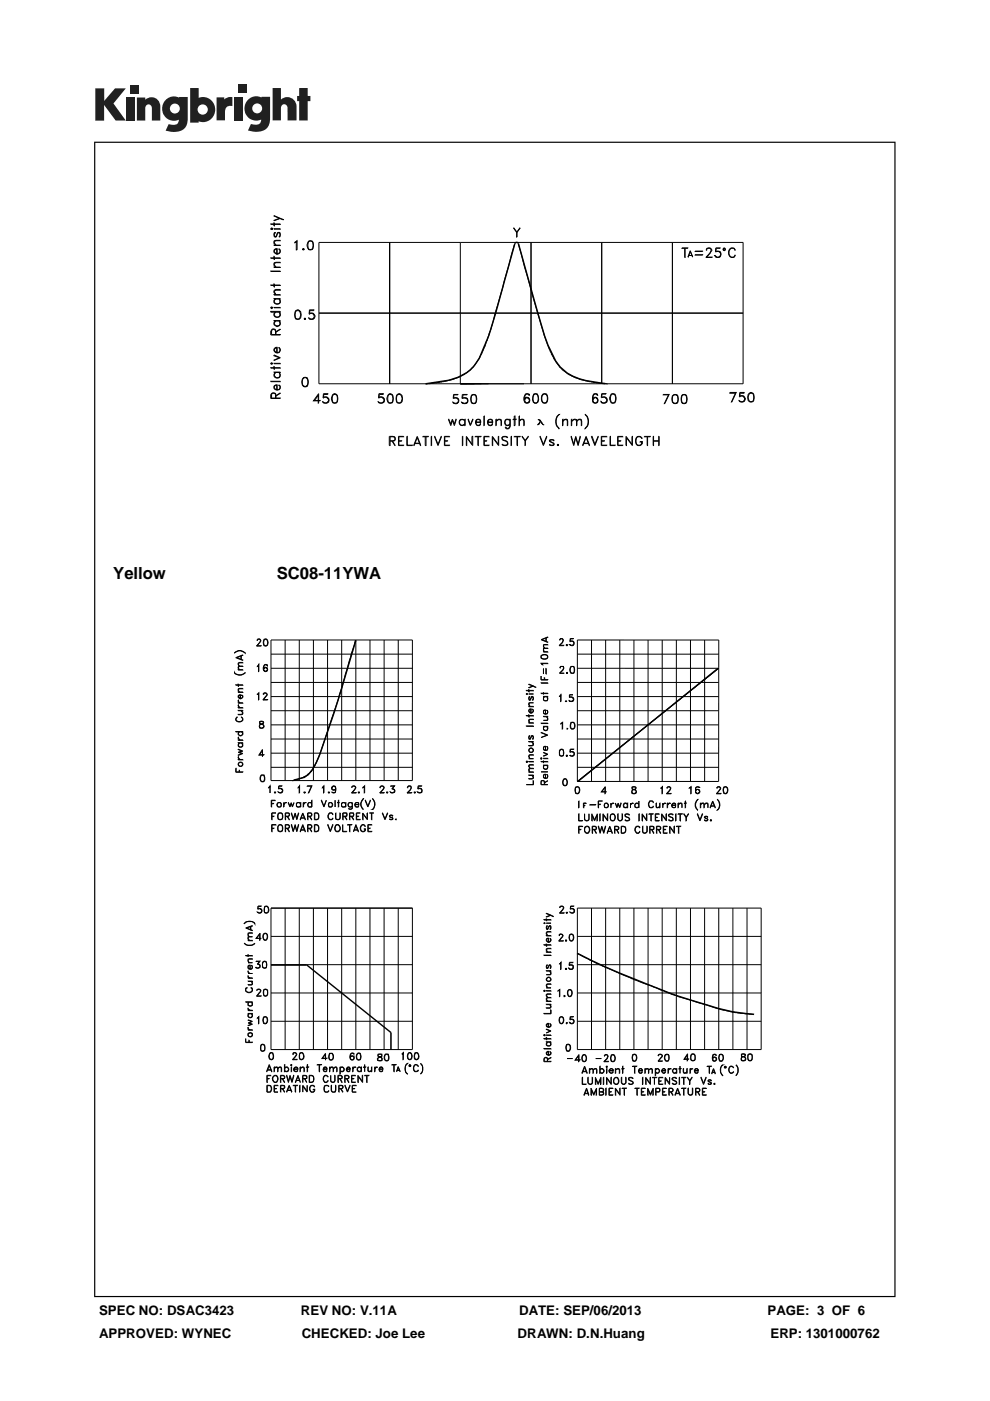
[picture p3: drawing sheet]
<svg xmlns="http://www.w3.org/2000/svg" width="210mm" height="297mm" viewBox="0 0 210 297" stroke-linecap="round" stroke-linejoin="round" font-family="sans-serif">
<defs><g id="words">
<g font-size="3.5">
<text x="24" y="122.7">Yellow</text>
<text x="58.7" y="122.7">SC08-11YWA</text>
</g>
<g font-size="2.8">
<text x="21" y="278.7">SPEC NO: DSAC3423</text>
<text x="63.8" y="278.7">REV NO: V.11A</text>
<text x="110.1" y="278.7">DATE: SEP/06/2013</text>
<text x="162.8" y="278.7">PAGE: 3 OF 6</text>
<text x="21" y="283.6">APPROVED: WYNEC</text>
<text x="64" y="283.6">CHECKED: Joe Lee</text>
<text x="109.8" y="283.6">DRAWN: D.N.Huang</text>
<text x="163.5" y="283.6">ERP: 1301000762</text>
</g>
</g></defs>
<g fill="#231f20">
<path d="M20.2 18.7h1.9v2.7l2.3-2.7h2.3l-2.6 3.2 2.6 3.7h-2.2l-2.4-3.3v3.3h-1.9z"/>
<path d="M26.7 20.7h1.8v4.9h-1.8z"/>
<path d="M49.6 20.7h1.8v4.9h-1.8z"/>
<path d="M27.6 18h1.8v1.8h-1.8z"/>
<path d="M50.6 17.9h1.8v1.8h-1.8z"/>
<path d="M29 20.7h1.8v.4a1.9 1.9 0 0 1 2.2-.3 1.9 1.9 0 0 1 1 2v2.8h-1.8v-2.7a.7 .7 0 0 0-.7-.8 .7 .7 0 0 0-.7 .8v2.7h-1.8z"/>
<path d="M45.9 20.6h1.7v.5a2.02 2.02 0 0 1 1.7-.5v1.9h-.2a1.12 1.12 0 0 0-1.4 1.3v1.7h-1.8z"/>
<path d="M57.8 18.7h1.8v2.4a1.98 1.98 0 0 1 2.2-.3 1.98 1.98 0 0 1 1.1 2v2.7h-1.9v-2.6a.7 .7 0 0 0-.7-.8 .7 .7 0 0 0-.7 .8v2.6h-1.8z"/>
<path d="M63.5 18.7h1.8v1.6h.5v1.1h-.5v4.1h-1.8v-4.1h-.5v-1.1h.5z"/>
<path d="M40.3 18.7v7.3h1.8v-.3a2.63 2.63 0 0 0 3.5-2.5 2.63 2.63 0 0 0-3.5-2.5v-2zM41.9 23.2a1.1 1.1 0 0 1 2.2 0 1.1 1.1 0 0 1-2.2 0z"/>
<path d="M35.3 21a2.56 2.56 0 0 0-.6 3.3 2.56 2.56 0 0 0 3.2 1.1 1.09 1.09 0 0 1-1.5 1.1l-.6-.2-.7 1.4a5.3 5.3 0 0 0 3.8-.2 2.69 2.69 0 0 0 .9-2.4v-4.5h-1.8v.1l-.8-.2a2.44 2.44 0 0 0-1.9 .5zM36 23a1.06 1.06 0 0 1 2.1 0 1.06 1.06 0 0 1-2.1 0z"/>
<path d="M52.8 21a2.56 2.56 0 0 0-.6 3.3 2.56 2.56 0 0 0 3.2 1 1.09 1.09 0 0 1-1.5 1.1l-.7-.1-.6 1.4a5.3 5.3 0 0 0 3.7-.3 2.69 2.69 0 0 0 1-2.3v-4.6h-1.8v.2l-.9-.3a2.44 2.44 0 0 0-1.8 .6zM53.5 23a1.06 1.06 0 0 1 2.1 0 1.06 1.06 0 0 1-2.1 0z"/>
</g>
<g fill="#000">
<path d="M122.4 165.7l30-24.1v.2l-29.9 24z"/>
<path d="M20 30v245h169.9v-245zM20.2 30.3h169.5v244.5h-169.5z"/>
</g>
<g fill="none" stroke="#000" stroke-width=".21">
<path d="M57.4 57.5l2.1 .1zM57.4 54.7l2.1 .1zM57.4 47.5l2.1 .1zM57.6 48.3l.2 .2-.1 .2-.3-.1zM57.6 48.5l.1 .1zM58.1 56.6l1.4 .1zM58.1 54.3l.1 .7zM58.1 52l1.4 .1zM58.1 48.5l1.4 .1zM58.1 47.2l.1 .7zM58.1 45.7l2 .9zM58.2 50.1h.4"/>
<path d="M58.2 55.7l1.3-.1-1 .1-.3 .3v.2l.3 .4-.4-.4zM58.2 51h1.3h-1l-.3 .3v.2l.3 .5-.4-.5zM58.4 49.3l-.2 .3 .2 .6M58.4 52.9l.3-.1v.9l-.5-.3zM58.7 53.7l.6-.1a.52 .52 0 0 0-.2-.8l.1-.1a.63 .63 0 0 1 0 1l-.5 .2-.5-.3v-.7l.3-.2h.3v1M58.9 49.4h.5M58.9 49.3l-.3 .9-.2 .1a.55 .55 0 0 1-.3-.5 .55 .55 0 0 1 .3-.5l-.2 .1M59.3 49.3v.9M59.3 46.3l-1.2 .5 1.4-.5M59.4 50.1l-.2 .2a.63 .63 0 0 0 0-1h-.1a1.03 1.03 0 0 0-.6 .9M62.5 51.4l.5-.4v2h-.2v-1.8zM64.2 52.8l.2-.1 .1 .2-.2 .1z"/>
<path d="M64.3 52.8l.1 .1zM65.5 52.8h.7M65.5 51.1a.68 .68 0 0 1 .9 .3 1.83 1.83 0 0 1-.2 1.5 .65 .65 0 0 1-.9-.3 1.29 1.29 0 0 1 .2-1.5zM65.5 51.2h.7M65.6 51.1a1.66 1.66 0 0 0 0 1.8M66.1 51.1a1.66 1.66 0 0 1 0 1.8M67.6 51.4h90v30h-90zM82.6 51.4v30M97.6 51.4v30M109.2 51.7l-5 18-1.7 4.6a11.2 11.2 0 0 1-3.3 4.6l-.7 .5-2.3 1-2.5 .6-3.4 .4M109.6 49.3l.7-1-.6 1v1l-.1-1-.7-1 .8 1M109.9 51.7l3.1 11.1a86 86 0 0 0 3.8 11.9h.1a9.3 9.3 0 0 0 7.2 6l1.8 .4 3 .3"/>
<path d="M112.6 51.4v30M127.6 51.4v30M142.6 51.4v30M144.6 52.6h1.3zM145.2 52.6v2l.1-2M146 54.2h.8M146.4 53.2l.5 1.3-.5-1.2-.5 1.2zM147.4 53.2l1.6 .1zM147.4 54l1.6 .1zM149.8 54.5l1.3 .1h-1.4l.9-.9 .2-.7-.1-.3-.5-.1-.2 .1-.2 .4a.59 .59 0 0 1 .6-.6 .59 .59 0 0 1 .6 .7l-1.2 1.4M151.7 54.3l.3 .2M152.5 53.3a.68 .68 0 0 1 0 1.2"/>
<path d="M152.8 53.7a.78 .78 0 0 0-1.1-.3l.1-.8h1h-.9l-.1 .7a.71 .71 0 0 1 1 .2 .71 .71 0 0 1-.3 1 .71 .71 0 0 1-.9-.3h.1l.1 .2a.71 .71 0 0 0 1-.3M153.4 52.6h.4v.5h-.4zM153.4 52.7h.4v.3h-.4zM154.8 52.8a.68 .68 0 0 1 1.2 .3 .67 .67 0 0 0-1-.4 1.04 1.04 0 0 0 .3 1.8l.4-.1 .3-.3a.73 .73 0 0 1-.9 .5 .73 .73 0 0 1-.6-.8v-.5zM57.4 65.2l.3-.1v.3zM57.4 66h2.1v.2h-2.1zM57.4 60.4l2.1 .1zM57.4 77l.3-.1 .1 .2-.2 .1zM57.4 78h2.1zM57.6 65.2l.1 .1zM57.6 77l.1 .1zM58.1 68l1.4 .1z"/>
<path d="M58.1 65.2l1.4 .1zM58.1 63.3l1.4 .1zM58.1 62.5l1.4 .1zM58.1 60.2l.1 .7zM58.1 78.9l1.4 .1zM58.1 77.7l.1 .6zM58.1 77l1.4 .1zM58.1 75.3l1.4 .5-1.4 .6 1.2-.6-1.2-.4zM58.2 61.5l.3-.1h1v.1h-1l-.3 .3 .3 .7-.4-.5zM58.2 68.2l.2-.1-.2 .4a.59 .59 0 0 0 .6 .6 .59 .59 0 0 0 .6-.6l-.2-.4a.63 .63 0 0 1 0 1l-.5 .1-.5-.3zM58.2 66.4l.2-.2-.2 .3a.6 .6 0 0 0 .6 .7 .6 .6 0 0 0 .6-.7l-.2-.3 .3 .6a.73 .73 0 0 1-.7 .5 .73 .73 0 0 1-.7-.5zM58.2 63.6l.2-.2-.2 .3a.6 .6 0 0 0 .6 .7 .6 .6 0 0 0 .6-.7l-.2-.3 .3 .6a.74 .74 0 0 1-.7 .5 .74 .74 0 0 1-.7-.5z"/>
<path d="M58.2 79.2l.2-.2-.2 .4a.6 .6 0 0 0 .6 .7 .6 .6 0 0 0 .6-.7l-.2-.4 .2 .7a.7 .7 0 0 1-.6 .5 .7 .7 0 0 1-.7-.5zM58.5 70.3l1-.6-1 .7M58.5 70.9v-.6a.55 .55 0 0 0-.5-.6 .55 .55 0 0 0-.6 .6v.7h2.1l-1.9-.1v-.6l.2-.5 .6 .2v.9M58.5 73.7h.2v1l-.5-.4v-.2zM58.7 74.7h.5l.2-.4-.2-.7a.65 .65 0 0 1 .1 1 .65 .65 0 0 1-.9 .1 .65 .65 0 0 1 0-1l.4-.1v1.1M62.8 67.5h.7M62.8 65.9h.7M62.8 65.9l.3-.2a.92 .92 0 0 1 .8 1.2l-.1 .5a.68 .68 0 0 1-1.2 0 1.83 1.83 0 0 1 .2-1.5zM62.8 65.9a1.66 1.66 0 0 0 0 1.7M63.4 65.9a1.32 1.32 0 0 1 0 1.7M64.5 67.5h.2l.1 .1-.2 .1zM64.6 67.5l.1 .1z"/>
<path d="M65.6 67.5l.2 .1M66.3 66.4a.68 .68 0 0 1 0 1.2M66.7 66.9l-.5-.5-.6 .2v-.9h1v.2h-.9l-.1 .5h.9l.3 .6a.73 .73 0 0 1-.5 .7 .73 .73 0 0 1-.8-.3h.1a.67 .67 0 0 0 .9 .1l.2-.3M67.6 66.4h90M57.4 80.8l2.1 .1zM58.4 81.8l.3-.1v.9l-.5-.3v-.4zM58.5 83.9l1-.6-1 .7M58.5 84.4v-.7a.56 .56 0 0 0-.5-.4 .56 .56 0 0 0-.6 .4v.8h2.1l-1.9-.1 .1-.9a.48 .48 0 0 1 .7 .2v.7M58.7 82.6l.6-.2 .1-.5-.3-.2 .1-.1a.64 .64 0 0 1 .1 .9 .64 .64 0 0 1-.9 .1 .64 .64 0 0 1-.2-.8l.6-.2v1M64.4 80.2h.7M64.4 81.8l.2 .1 .5-.1M64.4 80.1a.64 .64 0 0 1 .9 .3 1.83 1.83 0 0 1-.2 1.5 .81 .81 0 0 1-.9-.1 .81 .81 0 0 1-.2-1z"/>
<path d="M64.5 80.1a1.42 1.42 0 0 0 0 1.8M65 80.1a1.42 1.42 0 0 1 0 1.8M66.7 84.9l1.2 .1h-1.4l1.1-1.5v2l-.1-1.7-.8 1.2M68.5 85.2l.3 .2M69.3 84.2l.4 .5-.2 .5-.2 .2M69.7 84.6l-.5-.4-.7 .2 .1-.9h.9v.1h-.8l-.1 .6a.73 .73 0 0 1 1.1 .2 .73 .73 0 0 1-.2 1 .73 .73 0 0 1-1.1-.2h.1a.73 .73 0 0 0 .9 .1l.3-.3M70.6 85.3h.8M70.6 83.6l.5-.1a1.36 1.36 0 0 1 .3 1.9 .65 .65 0 0 1-.9-.2 1.29 1.29 0 0 1 .1-1.6zM70.6 83.7h.8M70.7 83.6a1.66 1.66 0 0 0 0 1.8M71.3 83.6a1.66 1.66 0 0 1 0 1.8M80.3 85.2l.2 .2"/>
<path d="M81 84.2l.5 .5-.2 .5-.3 .2M81.5 84.6l-.5-.4-.7 .2 .1-.9h.9v.1h-.8l-.1 .6a.73 .73 0 0 1 1 .2 .73 .73 0 0 1-.2 1 .73 .73 0 0 1-1-.2h.1a.73 .73 0 0 0 .9 .1l.3-.3M82.4 85.3h.8M82.4 83.6l.4-.1a1.36 1.36 0 0 1 .4 1.9 .65 .65 0 0 1-1-.2 1.29 1.29 0 0 1 .2-1.6zM82.4 83.7h.8M82.5 83.6a1.66 1.66 0 0 0 0 1.8M82.7 93.5l1-.1v-.7l-1-.1v1.9h-.1v-2h.7l.5 .2v.5l-.1 .3h-1M83.1 83.6a1.66 1.66 0 0 1 0 1.8M83.2 93.5l.6 1-.6-1M84.3 85.3h.7M84.3 83.7h.7M84.3 83.6l.3-.1a.92 .92 0 0 1 .8 1.1l-.1 .6a.68 .68 0 0 1-1.2 0 1.83 1.83 0 0 1 .2-1.6z"/>
<path d="M84.3 83.6a1.66 1.66 0 0 0 0 1.8M84.5 92.5h1.1l-1 .1v1.8l1 .1h-1.1zM84.6 93.5h.6h-.6M84.9 83.6a1.32 1.32 0 0 1 0 1.8M86.3 92.5l.1 1.9 1.1 .1h-1.2zM87.9 94h1.2M88.1 94h.9M88.5 92.5l.8 2-.8-1.7-.8 1.7zM89.7 92.5l1.2 .1zM90.2 92.6v1.9h.2v-1.9M91.5 92.5v2zM92.1 92.5l.8 1.7 .8-1.7-.8 2z"/>
<path d="M94.3 92.5h1.1l-1.1 .1v1.8l1.1 .1h-1.1zM94.3 93.5h.6h-.6M95.1 88.9l.5 1 .3-1 .5 1 .4-1-.4 1.3-.5-1.1-.3 1.1zM96.1 85.3l.3 .2M96.9 84.4a.61 .61 0 0 1 .3 .5 .61 .61 0 0 1-.3 .6M97.2 84.7a.79 .79 0 0 0-1.1-.2l.1-.9h.9l-.8 .1-.1 .7h.8a.66 .66 0 0 1 .3 .7 .66 .66 0 0 1-.7 .5l-.5-.2v-.2a.63 .63 0 0 0 1.1 0M97.5 89.1l.3-.2 .8 .2-.5-.1a.6 .6 0 0 0-.6 .6 .6 .6 0 0 0 .6 .6l.5-.3-.3 .3h-.4a.74 .74 0 0 1-.4-1.1zM98 85.3l.3 .2M98.1 92.5v2zM98.6 88.9l.1 1.3zM98.7 84.4l.4 .2 .1 .2-.1 .5-.4 .2M98.9 92.5l1.2 1.7v-1.7h.2v2l-1.3-1.7-.1 1.7z"/>
<path d="M99.2 84.7a.93 .93 0 0 0-1.2-.2l.1-.9h1l-.9 .1-.1 .7a.72 .72 0 0 1 1 .1 .72 .72 0 0 1-.2 1 .72 .72 0 0 1-1-.3h.1a.73 .73 0 0 0 1.2 0M99.3 88.9l.5 1.2 .6-1.2-.6 1.3zM100.1 85.4h.8M100.1 83.7a.65 .65 0 0 1 .9 .3 1.83 1.83 0 0 1-.1 1.5 .65 .65 0 0 1-1-.3 1.83 1.83 0 0 1 .2-1.5zM100.1 83.8h.8M100.2 83.7a1.66 1.66 0 0 0 0 1.8M100.8 92.5l1.2 .1zM100.8 83.7a1.66 1.66 0 0 1 0 1.8M100.9 89.5l.1 .4 .3 .3h.3l.3-.4 .1 .1a.64 .64 0 0 1-1 .2 .64 .64 0 0 1-.1-1 .59 .59 0 0 1 1 0l.1 .5h-1.1M101.1 89.1h.7l.1 .4h-1zM101.4 92.6v1.9l.1-1.9M102.6 88.2l.1 2z"/>
<path d="M102.6 92.5h1.1l-1 .1v1.8l1 .1h-1.1zM102.7 93.5h.5h-.5M103.5 89.5v.1a.48 .48 0 0 0 .4 .5 .48 .48 0 0 0 .5-.3l.1 .1a.65 .65 0 0 1-1.1 0 .65 .65 0 0 1 .5-1 .51 .51 0 0 1 .6 .7h-1M103.7 89.1h.6l.1 .4h-.9zM104.4 92.5l1.3 1.7 .1-1.7v2l-1.3-1.7-.1 1.7zM105.2 88.9l.1 1.3zM105.3 89.3l.5-.4 .5 .1 .1 1.2-.2-1.1-.4-.1zM106.4 92.8a.86 .86 0 0 1 1.3 0l-.8-.2-.4 .2v.1a1.03 1.03 0 0 0 1 .6 .5 .5 0 0 1 .2 .6 .5 .5 0 0 1-.4 .4h-.4l-.5-.3 .5 .2 .7-.2a.52 .52 0 0 0-.3-.7l-.7-.2zM107.2 89l.3-.1 .6 .2-.3-.1a.6 .6 0 0 0-.7 .6 .6 .6 0 0 0 .7 .6l.3-.3-.1 .3-.5 .1a.78 .78 0 0 1-.3-1.3zM108.1 88.9l.1 1.4-.3 .6h-.3l-.5-.3 .4 .2h.3l.3-.2zM108.4 92.5l.1 2zM108.8 88.9l.7 .1z"/>
<path d="M109.1 88.2h.1v2h-.1zM109.1 92.5l1.2 .1zM109.7 92.6v1.9v-1.9M110.1 88.2l.1 2zM110.4 89h.7l.1 1.2-.2-1.1-.4-.1-.4 .3zM111.3 85l.1 .3 .3 .1 .4-.1 .2-.3M111.3 84.7l.4-.4 .4 .2 .2 .2M111.4 93.5l.7-1-.7 1v1v-1l-.7-1 .7 1M111.4 83.7l.3-.2 .5 .2M111.5 83.5a2.12 2.12 0 0 0-.1 1.7l.2 .2M111.6 84.3l-.3 .5M111.9 84.3l.4 .5-.1 .4-.3 .2"/>
<path d="M112.1 83.5l.2 .3a.58 .58 0 0 0-.9-.3 1.14 1.14 0 0 0 .4 2 .6 .6 0 0 0 .5-.9 .6 .6 0 0 0-1 0M113.2 85.3h.8M113.2 83.5h.8l.2 .8v.6l-.4 .6-.6-.2-.2-.4zM113.2 83.7l.3-.2 .5 .2M113.3 83.5a1.79 1.79 0 0 0 0 1.9M113.9 83.5a1.79 1.79 0 0 1 0 1.9M114.1 89h.4l.8 1.2M114.5 92.5l.8 1.7 .7-1.7-.7 2zM114.6 89.3l-.2 .5-.4 .3M115.2 85.3h.7M115.2 83.5a.64 .64 0 0 1 .9 .4 1.83 1.83 0 0 1-.2 1.5 .81 .81 0 0 1-.9-.1 .81 .81 0 0 1-.2-1zM115.2 83.7l.2-.2 .5 .2"/>
<path d="M115.3 83.5a1.42 1.42 0 0 0 0 1.9M115.8 83.5a1.42 1.42 0 0 1 0 1.9M116.6 94.3h.9M116.6 93.4h.9M116.6 93.5l.9 .5v.2a.6 .6 0 0 1-1 0l.2 .2M116.7 93.3v.3M117.4 93.3l.1 .2a.6 .6 0 0 0-1 0l1 .5M117.4 94v.4M118.1 88.3l.5-.4a2.04 2.04 0 0 0 0 3 1.92 1.92 0 0 1-.5-2.6zM118.2 94.3l.2-.1 .1 .2-.2 .1zM118.3 94.3l.1 .1zM119.3 88.9l.1 1.3z"/>
<path d="M119.7 89h.6l.1 1.2-.2-1.1-.3-.1-.5 .3zM121.1 92.5l.6 1.7 .4-1.7 .5 1.7 .5-1.7-.5 2-.5-1.7-.4 1.7zM121.2 88.9l.1 1.3zM121.3 89.3l.5-.4 .5 .1 .1 1.2-.2-1.1-.4-.1zM122.6 89h.7l.1 1.2-.2-1.1-.4-.1-.4 .3zM123.7 94h1.2M123.8 94h1M124.1 87.9a1.89 1.89 0 0 1 0 3 2.04 2.04 0 0 0 0-3zM124.3 92.5l.8 2-.8-1.7-.8 1.7zM125.4 92.5h.2l.6 1.7 .7-1.7-.7 2zM125.8 85l.1 .3 .3 .1 .4-.1 .2-.3M125.8 84.7l.4-.4 .4 .2 .2 .2"/>
<path d="M125.9 83.7l.3-.2 .5 .2M126 83.5a2.12 2.12 0 0 0-.2 1.7l.3 .2M126.1 84.3l-.3 .5M126.4 84.3a.62 .62 0 0 1 .4 .6 .62 .62 0 0 1-.4 .5M126.6 83.5l.2 .3a.54 .54 0 0 0-.9-.3 1.79 1.79 0 0 0 0 1.9 .61 .61 0 0 0 .9-.2 .61 .61 0 0 0-.2-.8 .61 .61 0 0 0-.8 .2M127.5 92.5h1.2l-1.1 .1v1.8l1.1 .1h-1.2zM127.5 85.2l.4 .2M127.6 93.5h.6h-.6M128.3 84.2l.4 .5-.2 .5-.2 .2M128.7 84.6a.84 .84 0 0 0-1.2-.3l.1-.8h.9h-.8l-.1 .7a.72 .72 0 0 1 1.1 .1 .72 .72 0 0 1-.2 1.1 .72 .72 0 0 1-1.1-.3h.1a.65 .65 0 0 0 1 .2l.2-.3M129.4 92.5l.1 1.9 1 .1h-1.1zM129.6 85.3h.8"/>
<path d="M129.6 83.5a.64 .64 0 0 1 1 .4 1.83 1.83 0 0 1-.2 1.5l-.5 .1a1.24 1.24 0 0 1-.3-2zM129.6 83.7l.3-.2 .5 .2M129.7 83.5a1.79 1.79 0 0 0 0 1.9M130.3 83.5a1.79 1.79 0 0 1 0 1.9M131 92.5h1.1l-1 .1v1.8l1 .1h-1.1zM131.1 93.5h.6h-.6M132.8 92.5l1.2 1.7 .1-1.7v2l-1.2-1.7-.1 1.7zM135 92.8l.3-.3h.4l.5 .4-.5-.3h-.4a1.11 1.11 0 0 0 0 1.8l.7-.2 .1-.5-.4-.1h.5v.4a.81 .81 0 0 1-1.1 .4 .81 .81 0 0 1-.3-1.1zM136.7 92.5l1.2 .1zM137.3 92.6v1.9l.1-1.9M138.5 92.5l.1 2zM138.6 93.5h1.1"/>
<path d="M139.7 92.5l.1 2zM141.8 83.6l-.9 2 1-2h-1.2l1.1 .1M142.6 84a.68 .68 0 0 1 1.2 0 1.83 1.83 0 0 1-.2 1.5 .77 .77 0 0 1-1-.3zM142.9 85.4h.7M142.9 83.8h.7M142.9 83.7a1.32 1.32 0 0 0 0 1.8M143.4 83.7a1.32 1.32 0 0 1 0 1.8M144.7 85.4h.8M144.7 83.7a.65 .65 0 0 1 .9 .3 1.83 1.83 0 0 1-.1 1.5 .65 .65 0 0 1-1-.3 1.83 1.83 0 0 1 .2-1.5zM144.7 83.8h.8M144.8 83.7a1.66 1.66 0 0 0 0 1.8M145.4 83.7a1.66 1.66 0 0 1 0 1.8"/>
<path d="M156.1 83.2l-1 2 1-2h-1.3v.2h1.3M156.8 85l.3 .2M157.6 84a.68 .68 0 0 1 0 1.2M157.9 84.4l-.4-.4-.7 .1 .1-.9h.9v.2h-.8l-.1 .6h.9l.3 .5a.73 .73 0 0 1-.5 .7 .73 .73 0 0 1-.9-.3h.1a.67 .67 0 0 0 1 .2l.1-.4M158.9 85.1h.8M158.9 83.4l.5-.2a1.36 1.36 0 0 1 .3 2 .77 .77 0 0 1-1-.3 1.53 1.53 0 0 1 .2-1.5zM158.9 83.5h.8M159 83.4a1.32 1.32 0 0 0 0 1.8M159.6 83.4a1.66 1.66 0 0 1 0 1.8M49.7 138.4a1.45 1.45 0 0 1 2.3 .1l-.1-.2a1.52 1.52 0 0 0-2.2 .2zM50 139.4l1.5-.6-1.3 .6 1.3 .6zM51.1 139.1v.7"/>
<path d="M51.2 139v.9M54.5 136.9l.9 .1h-1l.8-1.1-.1-.4h-.4l-.2 .3 .2-.3h.4l.2 .4-.8 1.1M56 136.8h.6M56 135.5h.3a.78 .78 0 0 1 .6 .7 .78 .78 0 0 1-.6 .8l-.3-.1-.2-.6zM56 135.6h.6M56.1 135.5l-.2 .6 .2 .8M56.5 135.5a1.02 1.02 0 0 1 0 1.4M57.5 138.7h30M57.5 135.7h30v29.8h-30zM60.5 135.7v29.8M63.5 135.7v29.8M66.5 135.7v29.8"/>
<path d="M69.5 135.7v29.8M72.5 135.7v29.8M75.4 135.7l-2.1 7.1a123.5 123.5 0 0 1-4 12.7l-1.7 5-1.3 2.6-1.6 1.6-2.8 .8M75.5 135.7v29.8M78.5 135.7v29.8M81.5 135.7v29.8M84.5 135.7v29.8M114.8 139l.6-.2 .5 .1 .2 .1v.5M114.8 139l.8-.2 .4 .1 .2 .5-.6 .4-.6-.1-.2-.2zM114.8 139.4a1.02 1.02 0 0 0 1.3 0M114.8 135.6l1.4-.6-1.3 .6 1.3 .6zM114.8 139v.5"/>
<path d="M115.3 138.2l.9 .1zM115.3 137.5l.9-.1-.9 .3 .2 .5-.2-.2zM115.3 136.7l.9-.1-.8 .1-.1 .4 .2 .3-.2-.2zM115.8 135.3v.7M115.9 135.2v.9M118.7 136.8l.9 .1h-1l.6-.7 .2-.4-.2-.3h-.3l-.2 .2 .2-.3h.3l.3 .4-.2 .4-.6 .7M120.1 136.7l.2-.1v.3zM120.2 136.7l.1 .1zM120.9 136.6l.2 .2M121.5 136a.47 .47 0 0 1 .2 .4 .47 .47 0 0 1-.2 .4M121.7 136.6a.52 .52 0 0 1-.8 0M121.7 136.2a.6 .6 0 0 0-.8-.1v-.7h.7l-.6 .1-.1 .5h.7l.2 .2-.2 .6-.3 .1-.4-.3"/>
<path d="M122.5 138.7h29.9M125.5 135.7v30M128.5 135.7v30M131.5 135.7v30M134.5 135.7v30M137.5 135.7v30M140.5 135.7v30M143.5 135.7v30M146.5 135.7v30M149.5 135.7v30M49.7 142.6a1.52 1.52 0 0 0 2.3 0 1.39 1.39 0 0 1-2.3 0zM50 155.1l1.5 .1z"/>
<path d="M50 145.2l1.5 .1zM50.1 152.2l.2-.1a.49 .49 0 0 0-.2 .5 .49 .49 0 0 0 .5 .4l.7-.2a.64 .64 0 0 0-.1-.8l.3 .5a.84 .84 0 0 1-.7 .6 .84 .84 0 0 1-.8-.6zM50.5 156.3l.4 .6-.4-.4zM50.5 149.4l.4 .6-.4-.3zM50.5 148.4l.2 .4 .2 .2-.3-.2zM50.5 159.5l.8-.3-.8-.4 1 .4-.7 .3 .7 .3-1 .4 .8-.4-.8-.3M50.5 157.5l1 .1zM50.5 156.9l1 .1zM50.5 150.6l1 .1zM50.5 150l1 .1zM50.5 149l1 .1zM50.5 146.7l1 .1z"/>
<path d="M50.5 145l.1 .5zM50.5 142l1 .1zM50.5 146.1l.3-.1h.7h-.8l-.1 .4 .2 .3zM50.5 140.6l.3-.1h.7h-.7l-.2 .2 .2 .5zM50.6 147.6l.3-.2v.7l-.3-.3zM50.6 157.7l.2-.1-.2 .3 .3 .5 .5-.2v-.3l-.1-.3 .2 .5a.56 .56 0 0 1-.5 .3 .56 .56 0 0 1-.5-.3zM50.6 141.3l.9-.1-.7 .1-.2 .2 .2 .5a.45 .45 0 0 1-.2-.7zM50.9 148.1a.4 .4 0 0 0 .4-.2 .4 .4 0 0 0 0-.4l-.1-.1 .1-.1 .2 .3v.2l-.4 .4-.6-.4v-.2l.3-.3h.2v.8M51.2 150.7l.3 .4-.1 .4h-.9l.8-.1 .1-.3zM54.5 147.2l.4-.3v1.5l-.1-1.3zM54.6 141.2l.3-.3v1.5l-.1-1.4zM55.1 154.2l.1 .1"/>
<path d="M55.1 153v.4l.7 .3 .1 .4a.6 .6 0 0 1-.8 .2v-.6l.7-.2 .1-.3a.6 .6 0 0 0-.8-.2zM55.1 153.1h.7M55.2 153v.4l.6 .2a.45 .45 0 0 1 0 .7l-.5 .1-.2-.1-.1-.2 .2-.5 .6-.2v-.4M55.7 159.2l-.7 .9M55.8 147.2h.1M55.8 148.3l1 .1h-1l.8-1.1-.3-.3h-.2l-.3 .2a.43 .43 0 0 1 .5-.3 .43 .43 0 0 1 .4 .4l-.9 1.1M55.9 154.2l-.2 .1M55.9 142.1l.4 .2 .4-.2M55.9 141.8l.4-.2 .4 .2M56.1 141h.6M56.2 141a.93 .93 0 0 0 .1 1.3M56.3 141.6l-.4 .3"/>
<path d="M56.4 141.6l.3 .1v.4l-.3 .2M56.6 141l.1 .1v-.1a.75 .75 0 0 0-.9 .5 .75 .75 0 0 0 .5 .9l.3-.1 .2-.3-.2-.4-.3-.1-.4 .2M57.5 141.7h30M57.5 159.7h30M57.5 156.7h30M57.5 153.7h30M57.5 150.7h30M57.5 147.7h30M57.5 144.7h30M111.6 153.9l1.6 .1zM111.6 151.7l1.6 .1zM111.6 147.1h.1"/>
<path d="M111.6 146.4l1.6 .1zM111.7 147.1h.1M111.7 147.1h.2l-.2 .1zM112.1 157.2l1.1 .1zM112.1 153.2l1.1 .1zM112.1 151.5l.1 .6zM112.1 149.8l1.1 .1zM112.1 146.2l.1 .5zM112.1 145l1.6 .8zM112.1 147.1h1.1M112.1 152.6l.3-.1h.8l-.8 .1-.2 .1 .2 .5zM112.2 156.6h.3"/>
<path d="M112.2 148.3h.3M112.2 149h1h-.8l-.2 .3 .2 .5-.3-.4zM112.3 156v.7M112.3 147.7v.7M112.4 158.7a.49 .49 0 0 1 .7 .1 .49 .49 0 0 1-.2 .7h-.5a.47 .47 0 0 1-.3-.4 .47 .47 0 0 1 .3-.4zM112.4 150.4h.2v.7l-.4-.3zM112.6 151.1l.4-.1a.36 .36 0 0 0-.2-.6h.1a.48 .48 0 0 1 .1 .7 .48 .48 0 0 1-.8 0 .48 .48 0 0 1 .1-.7h.3v.7M112.7 156.1h.4M112.7 147.8h.4M112.8 157.3l.4 .3-.1 .5h-1l.9-.1 .1-.4zM112.8 156l-.3 .7h-.3a.52 .52 0 0 1 .2-.8l-.2 .2M112.8 147.7l-.4 .8a.47 .47 0 0 1-.3-.4 .47 .47 0 0 1 .3-.5l-.2 .2"/>
<path d="M113 156v.7M113 147.7v.7M113 145.4l-.9 .5 1.1-.5M113.1 156.6l-.2 .1h.2a.48 .48 0 0 0-.3-.8l-.4 .8M113.1 148.3l-.2 .2a.45 .45 0 0 0 .3-.5 .45 .45 0 0 0-.4-.4l-.4 .8M114.8 155.3l1.4 .6-1.4 .5 1.2-.5zM114.8 153.3l1.4 .1zM114.8 147l1.4 .1zM114.8 144.8l1.4 .1zM114.8 143.3v.9h1.4l-1.4-.1M114.8 140.6l1.4 .1h-1.4l.2 .3zM115.3 159.5l.9 .4-.9 .4 .8-.4z"/>
<path d="M115.3 154l.9 .1zM115.3 151.9l.9 .1zM115.3 147.6l.9 .1zM115.3 141.7v1.2M115.3 146.8v.4M115.3 154.2l.1-.1-.1 .2 .1 .4 .4 .1 .3-.1-.1-.6 .2 .2-.2 .5a.55 .55 0 0 1-.7-.1zM115.3 147.9l.1-.2-.1 .5 .1 .3 .4 .1 .3-.2-.1-.7 .2 .4-.2 .5h-.6l-.1-.2zM115.3 158.3l.4-.1v.9l-.4-.2zM115.3 150.6l.4-.1v.9l-.4-.2zM115.4 158.4l.3-.1v.8l-.4-.4zM115.4 150.7l.3-.1v.8l-.4-.4zM115.4 144.1l.1-.4v.4"/>
<path d="M115.8 141.7l.1 1.2zM115.9 152l.3 .3-.1 .4h-.8l.8-.1zM116 158.2l.2 .5-.2 .4h-.3l.4-.2zM116 150.5l.2 .5-.2 .4h-.3l.4-.2zM118.7 147.6l.3-.3v1.4l-.1-1.3zM118.8 159h.6M118.8 158.9h.6l.2 .6-.2 .8a.55 .55 0 0 1-.7-.2v-.9zM118.9 158.9a1.02 1.02 0 0 0 0 1.4M118.9 153.4l.4-.2v1.4l-.1-1.4zM119.3 158.9l.2 .3v.9l-.2 .2M119.7 142.7h-1l.8-.9v-.4l-.2-.1h-.3l-.3 .3 .2-.3h.6l.1 .4-.9 1M119.9 148.7h.3z"/>
<path d="M120 148.7h.1M120.2 142.7l.2-.1v.1zM120.3 154.4l.1 .1-.1 .1zM120.3 154.5h.1M120.3 142.7h.1zM120.8 148.6l.1 .1M120.9 147.3l-.1 .5h.6l.3 .6-.5 .3h-.4l-.1-.2 .1 .2h.7l.1-.3M121.1 153.2h.6M121.1 154.5h.6M121.1 153.2h.6l.2 .2 .1 .6-.4 .6-.5-.2-.2-.4zM121.1 141.3h.6l.2 .6-.2 .8h-.6a1.12 1.12 0 0 1 0-1.4zM121.1 141.4h.6"/>
<path d="M121.1 142.7h.6M121.2 153.2l-.2 .5 .2 .8M121.2 141.3a1.12 1.12 0 0 0 0 1.4M121.3 147.8l.3 .4-.1 .4-.2 .1M121.5 159.4l.3 .4-.1 .3-.2 .2M121.5 147.3h-.7v.6a.58 .58 0 0 1 .8 .3M121.6 153.2a1.02 1.02 0 0 1 0 1.3M121.6 141.3l.2 .3v.9l-.2 .2M121.8 159.7a.73 .73 0 0 0-.9-.2v-.7h.8l-.7 .1-.1 .5h.7a.53 .53 0 0 1 .2 .6 .53 .53 0 0 1-.5 .4l-.4-.3M122.5 141.7h29.9l-29.9 24M122.5 159.7h29.9M122.5 156.7h29.9"/>
<path d="M122.5 153.7h29.9M122.5 150.7h29.9M122.5 147.7h29.9M122.5 144.7h29.9M50 162.9l.1 .7 1.4 .1h-1.5zM50.5 160.4l.4 .6-.4-.3zM50.5 161l1 .1zM50.8 161.6h.5a.47 .47 0 0 1 .2 .4 .47 .47 0 0 1-.2 .5h-.5a.47 .47 0 0 1-.3-.5 .47 .47 0 0 1 .3-.4zM50.8 163.2v.4M55 160l1 .1h-1.1l.8-1.2v1.5M55.4 165.7h.6M55.4 164.4h.6"/>
<path d="M55.4 164.3h.6l.1 .3 .1 .6-.1 .4-.3 .2-.5-.3-.2-.4zM55.5 164.3a1.02 1.02 0 0 0 0 1.4M55.9 164.3l.2 .6-.2 .8M56.9 166.9l.4-.3v1.5v-1.3zM57.5 162.7h30M57.5 169.7h.9h-.8v1.4zM57.6 174.8h.9l-.8 .1v1.4zM57.6 170.3l.4 .1h-.4M57.7 175.6l.4 .1h-.4M57.7 172.4l-.1 1.4v-1.4h.9M57.7 173l.4 .1h-.4M58.2 168l.3 .1h-.2z"/>
<path d="M58.3 168l.1 .1zM58.8 170.3l.2-.1h.5l.1 .1v.6l-.1 .2h-.5a.55 .55 0 0 1-.2-.8zM59 172.5l.1-.1h.5a.8 .8 0 0 1 .4 .7 .8 .8 0 0 1-.4 .7h-.3a.91 .91 0 0 1-.3-1.3zM59.1 168l.1 .1M59.1 174.9a.62 .62 0 0 1 .8 .1 .62 .62 0 0 1 .1 .7l-.1 .5-.6 .1a.88 .88 0 0 1-.3-1.2zM59.1 175l.4-.1a.75 .75 0 0 1 .3 1.2l-.4 .2-.4-.3v-.8zM59.1 172.5l.4-.1 .4 .3v.8l-.2 .2h-.6l-.1-.2v-.8zM59.6 167.2l.3 .3-.1 .5-.2 .1M59.9 167.5l-.3-.3-.5 .1v-.7h.7l-.7 .1v.5h.6a.51 .51 0 0 1 .3 .6 .51 .51 0 0 1-.6 .3l-.4-.2 .1 .1a.52 .52 0 0 0 .8-.2M60.2 170.2v.9zM60.3 170.3l.2-.1h.3h-.2l-.4 .4zM60.6 175.6h.5a.35 .35 0 0 0 .3-.4 .35 .35 0 0 0-.3-.3h-.5l-.1 1.4v-1.5h.6l.2 .2v.5l-.2 .2h-.5"/>
<path d="M60.6 173h.5a.35 .35 0 0 0 .3-.3 .35 .35 0 0 0-.3-.3h-.5l-.1 1.4v-1.4l.8 .1 .1 .3-.1 .2-.7 .1M60.9 175.7l.5 .6-.4-.6M60.9 173.1l.5 .7-.4-.7M61.1 170.2l.4 .7 .3-.7 .2 .7 .4-.7-.4 .9-.2-.8-.3 .8zM61.8 174.8l.4 1.4 .4-1.4 .3 1.4 .5-1.4-.5 1.5-.3-1.2-.4 1.2zM61.8 172.4l.4 1.2 .4-1.2 .4 1.2 .4-1.2-.4 1.4-.4-1.3-.4 1.3zM62.9 170.3l.1-.1h.5l.2 .1-.3-.1h-.4l-.1 .6 .1 .2 .4 .1 .3-.2-.2 .2h-.5l-.1-.2zM63.2 166.9l.3-.3v1.5v-1.3zM63.7 170.2l.1 .9zM63.8 176h.8M63.8 173.5h.8M63.9 175.9h.7"/>
<path d="M63.9 173.4h.7M64.2 174.8l.6 1.5-.6-1.2-.6 1.2zM64.2 172.4l.6 1.4-.6-1.3-.6 1.3zM64.3 170.2l.1 .9zM64.5 168l.2 .1h-.1zM64.5 170.3l.1-.1h.4h-.3l-.3 .4zM64.6 168v.1zM65.3 175.6h.5a.35 .35 0 0 0 .3-.4 .35 .35 0 0 0-.3-.3h-.5l-.1 1.4v-1.5h.6l.3 .2v.5l-.3 .2h-.5M65.3 173h.5a.35 .35 0 0 0 .3-.3 .35 .35 0 0 0-.3-.3h-.5l-.1 1.4v-1.4l.9 .1 .1 .3-.2 .2-.7 .1M65.3 170.3l.2-.1h.5l.1 .1-.5-.1a.5 .5 0 0 0-.3 .5 .5 .5 0 0 0 .5 .4l.3-.2-.1 .2h-.5a.55 .55 0 0 1-.2-.8zM65.7 175.7l.5 .6-.5-.6M65.7 173.1l.5 .7-.5-.7"/>
<path d="M66.1 166.6l-.7 1.5 .8-1.5h-1.1l1 .1M66.1 169.7l.1 1.4zM66.7 174.8h.5l.4 .4v.8l-.4 .3h-.5zM66.7 172.4h.7l.1 .1v1.1l-.8 .2zM66.8 174.9a.71 .71 0 0 1 .8 .5 .71 .71 0 0 1-.4 .9h-.4zM66.8 172.4h.4a.82 .82 0 0 1 .2 1.3h-.6zM68.1 169.7l.6 1.2 .5-1.2-.5 1.4zM68.4 166.9l.3-.3v1.5l-.1-1.3zM69.5 174.8l.6 1.4 .6-1.4-.6 1.5zM69.6 168h.2v.1zM69.7 168l.1 .1zM69.7 172.5l.2-.1h.5l.3 .3-.4-.3a.76 .76 0 0 0-.7 .5 .76 .76 0 0 0 .3 .8h.5l.3-.2-.4 .3a.72 .72 0 0 1-.7-.9z"/>
<path d="M69.7 170.3l.3-.1a.46 .46 0 0 1 .5 .5 .46 .46 0 0 1-.7 .3zM69.8 170.2a.53 .53 0 0 1 .7 .2 .53 .53 0 0 1-.2 .7h-.5l-.2-.4zM70.4 167l.3-.3 .4 .1 .1 .2M70.4 167.2l.2 .3h.5l.1-.3M70.5 168h.6M70.7 166.7l-.3 .3 .1 .4 .2 .1M70.9 166.7l.3 .2v1l-.2 .2M71.1 169.7v1.4M71.2 167.4l-.4 .1-.4-.1a.46 .46 0 0 1 .2-.7 .46 .46 0 0 1 .6 .4l-.1 1h-.4l-.3-.1 .2 .1M71.2 167.1v.3l-.3 .1M71.2 172.4l.1 1.3 .7-.1 .2-1.2v1l-.1 .2-.3 .2a.46 .46 0 0 1-.6-.4zM71.2 174.9a.74 .74 0 0 1 .9 .4 .74 .74 0 0 1-.3 1 .75 .75 0 0 1-.8-.5 .75 .75 0 0 1 .2-.9z"/>
<path d="M71.2 175h.6l.3 .8a.55 .55 0 0 1-.9 .3l-.1-.3zM71.5 170.2h.5M71.8 169.7v1.4zM72.4 170.3l.2-.1h.5l.2 .1-.4-.1h-.3l-.1 .6 .1 .2 .3 .1 .4-.2-.2 .2h-.5l-.2-.2zM72.7 174.8v1.5h.8h-.8zM72.8 173h.7v-.5l-.7-.1-.1 1.4v-1.4h.8v.6l-.7 .1M73.1 173.1l.5 .7-.4-.7M73.3 170.2l.1 .9zM73.7 174.8l.9 .1zM73.9 170.3l.1-.1h.6l.1 .1-.3-.1h-.3l-.2 .3 .2 .5 .3 .1 .3-.2-.1 .2h-.6a.55 .55 0 0 1-.1-.8zM74.1 174.9v1.4l.1-1.4M74.2 173h.8v-.5l-.8-.1-.1 1.4v-1.4h.9v.6l-.8 .1"/>
<path d="M74.5 173.1l.6 .7-.5-.7M74.6 168.1h1h-1.1l.9-1.2-.3-.2h-.2l-.3 .3a.42 .42 0 0 1 .5-.4 .42 .42 0 0 1 .4 .4l-.9 1.1M74.7 170.2v1.2l-.3 .2-.5-.2h.7zM75.1 176h.8M75.1 175.9h.7M75.4 170.3h.1a.36 .36 0 0 1 .4-.1 .36 .36 0 0 1 .2 .4h-.8zM75.5 174.8l.6 1.5-.6-1.2-.5 1.2zM75.5 170.2l.6 .1v.3h-.8l.2 .4a.36 .36 0 0 0 .6-.2l-.1 .3h-.5a.55 .55 0 0 1 0-.9zM75.6 173l.5 .1h-.5M75.6 172.4v1.3l.8 .1h-.8v-1.4h.8M76 168l.2 .1h-.1zM76.1 168l.1 .1z"/>
<path d="M76.6 175.1l.2-.3h.4l.3 .4-.3-.3a.68 .68 0 0 0-.7 .7 .68 .68 0 0 0 .7 .7l.2-.3v-.2h-.2h.3v.2a.67 .67 0 0 1-1 .1 .67 .67 0 0 1 .1-1zM76.9 166.9l.4-.3v1.5v-1.3zM77 172.5l-.1 1.3v-1.4l1 1.4v-1.4l-.1 1.2M77 169.3v.2a1.42 1.42 0 0 0 .1 2.1 1.43 1.43 0 0 1-.1-2.3zM77.4 169.7l.6 1.2 .6-1.2-.6 1.4zM78 174.8h.9l-.8 .1v1.4h.8h-.9zM78.1 175.6l.4 .1h-.4M78.4 172.4h.9M78.8 172.4v1.4l.1-1.4M79 169.3a1.39 1.39 0 0 1 0 2.3 1.52 1.52 0 0 0 0-2.3zM80.6 168.1h.9h-.9M80.6 166.8l.6-.2 .3 .4-.9 1.1 .8-1.1a.43 .43 0 0 0-.4-.3 .43 .43 0 0 0-.4 .3z"/>
<path d="M81.1 172.4l.6 1.2 .6-1.2-.6 1.4zM82 168l.3 .1h-.2zM82.1 168l.1 .1zM82.7 173h.6M82.7 173.1l.6 .3 .1 .2-.6 .2-.2-.2 .7 .1M82.7 172.9v.3M82.8 168l.2 .1M83.2 173.4v.3M83.2 172.9l.2 .1-.3-.2h-.3l-.2 .2 .2 .3 .5 .2M83.2 167.2l.5 .3a.51 .51 0 0 1-.3 .6 .51 .51 0 0 1-.6-.2v.1a.64 .64 0 0 0 .9-.2M83.4 167.3l.3 .3-.1 .4-.2 .1M83.6 166.7l-.8-.1h.9l-.5 .7"/>
<path d="M83.6 166.6l-.5 .7 .6 .2M83.9 173.7l.1-.1v.2zM83.9 173.7h.1M86.4 168.1h.9h-1l.9-.9v-.4l-.5-.1-.2 .3h-.1l.3-.4h.3l.2 .4-.1 .5-.7 .6M87.8 168l.3 .1h-.2zM87.9 168l.1 .1zM88.6 168l.3 .1M89.2 167.2l.2 .2v.6l-.2 .1M89.4 167.5a.6 .6 0 0 0-.8-.2l.1-.7h.7l-.6 .1-.1 .5h.7l.1 .3a.54 .54 0 0 1-.3 .7 .54 .54 0 0 1-.7-.3l.2 .1a.52 .52 0 0 0 .7-.2M111.6 161.4h.2l.1 .1-.2 .1zM111.6 166.4h1.5l.1-.9v.9zM111.7 161.4l.1 .1z"/>
<path d="M112.1 164.3l1.1 .1zM112.1 163.6l1.1 .1zM112.1 161.4l1.1 .1zM112.1 160.9h1.1M112.1 162.3l.3-.2h.8l-.9 .1-.1 .3 .2 .4zM112.2 163l1-.1-.8 .1-.2 .1 .2 .5a.45 .45 0 0 1-.2-.6zM112.2 160.1l1-.1-.9 .2-.1 .2 .2 .5a.55 .55 0 0 1-.2-.8zM112.8 164.4l.4 .3-.1 .4-1 .1 1-.3zM114.8 160.7l.1 .1-.1 .1zM114.8 160.8v.1zM114.8 166.4v-.9l.6 .1 .1 .8M114.8 166.4v-.5l.2-.4 .4 .1v.8"/>
<path d="M114.8 161.4l1.4 .1zM114.8 166.4h1.4M114.8 163.6h1.4M115.3 162.2l.9 .1zM115.3 160.8l.9 .1zM115.3 161.3v.5M115.3 162.4l.1-.1-.1 .2 .1 .4 .4 .2 .3-.2-.1-.6 .2 .2-.2 .6a.55 .55 0 0 1-.7-.2zM115.3 164.3l.4-.1v.8l-.4-.2zM115.4 164.3l.3-.1v.8l-.4-.3zM116 164.2l.2 .5-.2 .3h-.3l.4-.2zM116.2 165.5l-.7 .4M118.8 160.2h.6"/>
<path d="M119.6 165.2l.2-.1a.78 .78 0 0 1 .6 .7 .78 .78 0 0 1-.6 .8l-.2-.1a1.02 1.02 0 0 1 0-1.3zM119.6 166.4h.5M119.6 165.3h.5M119.7 165.2a1.02 1.02 0 0 0 0 1.3M120.1 165.2l.2 .6-.2 .7M120.1 160.2l.2-.1v.2h-.1zM120.2 160.2l.1 .1zM120.9 160.1l.2 .2M121.8 160a.62 .62 0 0 1-.9 .1M122.1 167h.6M122.1 168.1h.6M122.1 166.9a.52 .52 0 0 1 .8 .1 .74 .74 0 0 1 0 .9 .74 .74 0 0 1-.8 .3l-.1-.6z"/>
<path d="M122.2 166.9l-.2 .1v1l.2 .2M122.5 165.7h29.9M122.5 162.7h29.9M122.5 165.7v-30h30l-.1 30M122.6 166.9a.99 .99 0 0 1 0 1.3M122.7 172.5l.1 1.5 .8 .1h-.9zM122.7 175.2h.9h-.8v1.5zM122.7 169.8l.1 1.5zM122.8 175.8l.4 .1h-.4M123.7 170.3h.6h-.5v1zM123.8 170.8h.3h-.3M124 172.5v1.1l.4 .4 .4-.1 .1-.3v-1.1v1.3a.55 .55 0 0 1-.9 0z"/>
<path d="M124.1 175.3l.3-.1 .5 .1a.95 .95 0 0 1-.2 1.4l-.5-.1-.2-.3zM124.2 175.3l.3-.1a.7 .7 0 0 1 .5 .7 .7 .7 0 0 1-.5 .7 .72 .72 0 0 1-.5-.6 .72 .72 0 0 1 .2-.7zM125.1 170.6l1.3 .1zM125.5 172.5l.6 1.3 .6-1.3v1.6l-.1-1.2-.5 1.2-.5-1.2-.1 1.2zM125.7 175.8h.7v-.4l-.2-.2h-.5l-.1 1.5v-1.5h.6l.3 .2-.1 .4-.7 .1M126 175.9l.5 .8-.4-.8M126.9 175.2l.4 1.2 .3-1.2 .5 1.2 .4-1.2-.4 1.5-.5-1.4-.3 1.4zM127 169.8l-.1 1.5v-1.5h.9M127 170.5l.4 .1h-.4M127.2 172.5l.1 1.6zM127.9 172.5l.9 1.3 .1-1.3v1.6l-.9-1.3-.1 1.3zM128.2 170.5l.3-.2a.47 .47 0 0 1 .5 .3 .47 .47 0 0 1-.2 .6l-.6-.1z"/>
<path d="M128.4 166.8l-.1 1.5v-1.3l-.7 .9h1h-1.1zM128.9 176.3h.8M129.3 175.2l.6 1.5-.6-1.4-.6 1.4zM129.6 170.3v1M129.7 170.5l.5-.2-.6 .4zM129.7 172.7a.66 .66 0 0 1 .8 .5 .66 .66 0 0 1-.5 .8l-.5-.3v-.8zM129.7 172.6a.7 .7 0 0 1 .8 .7 .7 .7 0 0 1-.8 .7l-.3-.5 .1-.7zM130.4 175.8h.7l.1-.4-.8-.2-.1 1.5v-1.5h.6l.4 .2-.1 .4-.8 .1M130.5 170.3l.3 .8 .3-.8 .3 .8 .4-.8-.4 1-.3-.8-.3 .8zM130.8 175.9l.5 .8-.4-.8M131 172.5l.1 1.1 .4 .4 .4-.4 .1-1.1v1.1l-.4 .5-.4-.2-.2-.3zM131.8 175.2a.81 .81 0 0 1 .9 .3l-.1 .9-.4 .3h-.4z"/>
<path d="M131.8 175.2h.4a.7 .7 0 0 1 .5 .7 .7 .7 0 0 1-.5 .7h-.4M132.4 170.3h.4l.2 .2-.2-.2-.4 .1v.8l.6-.1a.51 .51 0 0 1-.7 0 .51 .51 0 0 1 .1-.8zM132.6 172.6a.73 .73 0 0 1 1 .2l-.7-.2-.3 .1v.3a1.03 1.03 0 0 1 1 .6 .55 .55 0 0 1-.5 .5 .55 .55 0 0 1-.6-.3l.4 .2 .6-.2-.2-.4-.7-.3zM133 170.3l.1 1zM133.7 170.3v1M133.8 170.5l.5-.2-.6 .4zM134.1 168.1l.1 .1M134.1 166.9v.4a.65 .65 0 0 1 .7 .8h-.7v-.5l.6-.2 .2-.4-.3-.2zM134.1 167h.7M134.1 166.9v.2l.2 .3a.51 .51 0 0 1 .7 .5 .51 .51 0 0 1-.8 .4 .51 .51 0 0 1-.1-.8l.6-.2v-.4M134.7 170.5a.47 .47 0 0 1 .4-.3 .47 .47 0 0 1 .4 .3l-.5-.2-.3 .4 .1 .5 .7-.1-.3 .2-.5-.2zM134.8 175.3l.6-.1 .4 .3-.2-.2a.66 .66 0 0 0-.9 .6 .66 .66 0 0 0 .7 .7l.4-.3-.4 .4a.83 .83 0 0 1-.7-.5 .83 .83 0 0 1 .1-.9z"/>
<path d="M134.9 168.1l-.2 .1M135.5 169.8v1.5M135.5 172.5l.1 1.6zM136.2 172.5l.9 1.3 .1-1.3v1.6l-.9-1.3-.1 1.3zM136.3 175.2l.1 1.2 .3 .2 .3-.1 .2-.2 .1-1.1-.1 1.2a.55 .55 0 0 1-.8 .2l-.1-.3zM137.6 172.5l1 .1zM137.8 169.8h.6l.2 .4-.3-.4-.5 .1a1.16 1.16 0 0 0 0 1.3h.6l.2-.3a.63 .63 0 0 1-.8 .3 .63 .63 0 0 1-.3-.9zM137.9 175.8h.7v-.5l-.7-.1-.1 1.5v-1.5h.8v.6l-.7 .1M138 172.6v1.5l.1-1.5M138.2 175.9l.5 .8-.4-.8M139 172.5h.8l-.7 .1v1.4l.7 .1h-.8zM139.1 173.3h.4"/>
<path d="M139.1 170.3l.1 .9 .7-.2-.3 .3h-.3l-.2-.3zM139.3 175.8h.7l.1-.4-.3-.2h-.5l-.1 1.5v-1.5h.6l.4 .2-.1 .4-.8 .1M139.7 175.9l.5 .8-.5-.8M139.9 170.3l.1 1zM140.2 167l.3-.2v1.5l-.1-1.3zM140.3 172.5l1 1.3v-1.3v1.6l-.9-1.3-.1 1.3zM140.6 170.3v1M140.7 170.5l.5-.2-.6 .4zM140.7 175.2h.8h-.7v1.4l.7 .1h-.8zM140.8 175.8l.4 .1h-.4M141.4 168.2l1 .1h-1.1l.9-1.1-.2-.3-.6 .1 .3-.2h.3l.3 .4-.9 1.1M141.5 170.3l.1 1z"/>
<path d="M141.8 172.8a.63 .63 0 0 1 1 0l-.6-.2-.3 .3v.1l.7 .3 .2 .5a.58 .58 0 0 1-1 0l.4 .2 .5-.1v-.4l-.8-.4zM141.9 170.3h.3h-.3l-.3 .4zM142 175.2l1 1.2v-1.2v1.5l-.9-1.4-.1 1.4zM142.5 170.7l.2 .5h.5l.1-.2-.3 .3-.5-.2a.51 .51 0 0 1 .1-.7 .51 .51 0 0 1 .7 0v.4h-.8M142.7 170.4a.35 .35 0 0 1 .4 0 .35 .35 0 0 1 .2 .3h-.8zM143.3 172.5l.1 1.6zM143.5 175.2h.9zM143.8 170.3l.1 1zM143.8 172.5l.9 .1zM143.9 170.6l.3-.3h.4v1v-.9l-.4-.1zM143.9 175.2v1.5l.1-1.5M144.2 172.6v1.5l.1-1.5"/>
<path d="M145.2 170.3h.4zM145.3 169.8l.1 1.5zM145.5 173.3l.6-.8-.5 .8v.8l-.1-.8-.5-.8 .6 .8M146.2 167l.4-.2v1.5l-.1-1.3zM147.5 167.7l.4-.3 .5 .3M147.5 167.9l.4 .3 .5-.3M147.7 167h.6M147.8 166.9a.91 .91 0 0 0 .1 1.3M147.9 167.4l-.4 .4M147.9 172.5l.6 1.3 .6-1.3-.6 1.6zM147.9 169.5v.2a1.52 1.52 0 0 0 .1 2.1 1.44 1.44 0 0 1-.1-2.3zM148 167.4l.4 .4-.4 .4"/>
<path d="M148.2 166.9l.2 .1-.1-.1a.55 .55 0 0 0-.8 .1v1.1a.49 .49 0 0 0 .8 0 .49 .49 0 0 0-.1-.7h-.5l-.2 .1M148.5 170.3l.1 1zM148.8 170.3h.5l.1 1-.2-.9-.2-.1-.4 .3zM149.4 170.6l.3-.3h.5v1l-.1-.9-.4-.1zM149.5 173.9h.6M149.5 173.2h.6M149.5 173.3l.7 .4-.3 .4-.4-.1-.1-.2 .2 .2M149.6 173.1v.3M150 173.1l.2 .2-.3-.3h-.3l-.2 .3 .7 .4M150 173.6v.4M150.7 173.9l.1-.1 .1 .2-.2 .1zM150.7 170.9h.9"/>
<path d="M150.7 173.9l.1 .1zM150.8 170.8h.7M151.2 169.8l.6 1.5-.6-1.3-.6 1.3zM152 168.2l.9 .1h-1l.7-.8a.42 .42 0 0 0 0-.6l-.6 .1 .3-.2h.3l.3 .2-.1 .4-.8 .9M152.1 169.5a1.39 1.39 0 0 1 0 2.3 1.53 1.53 0 0 0 0-2.3zM153.5 167h.6M153.5 168.1h.6M153.5 166.9a.52 .52 0 0 1 .8 .1 .74 .74 0 0 1 0 .9 .74 .74 0 0 1-.8 .3l-.1-.6zM153.6 166.9l-.1 .5 .1 .8M154 166.9a.99 .99 0 0 1 0 1.3M51.8 200a1.76 1.76 0 0 0 1.7 .4l.6-.4a1.53 1.53 0 0 1-2.3 0zM52.1 196.7l1.5-.5-1.3 .5 1.3 .6z"/>
<path d="M52.1 195.5a1.43 1.43 0 0 1 2 .4l-.6-.5h-1l-.7 .5zM52.6 199.4l1 .1zM52.6 198.6h1l-.9 .1-.1 .3 .3 .4-.3-.3zM52.6 197.8h1l-.9 .1-.1 .3 .3 .4-.3-.2zM53.1 196.4v.8M53.2 196.3v1M54.7 193.4l.1 .1M55.2 197.8l-.1 1.6v-1.4l-.7 1h1h-1.1zM55.2 192.7l.3 .3-.1 .4-.2 .1M55.5 193.3a.52 .52 0 0 1-.8 .1M55.5 192.9l-.3-.2-.5 .1v-.7h.7l-.7 .1v.5h.6a.51 .51 0 0 1 .2 .6 .51 .51 0 0 1-.5 .3l-.3-.2M56 199.2h.5"/>
<path d="M56 198h.5M56 197.9a.45 .45 0 0 1 .7 .2 .73 .73 0 0 1 .1 .8 .73 .73 0 0 1-.8 .4 1.02 1.02 0 0 1 0-1.4zM56.1 197.9a.99 .99 0 0 0 0 1.4M56.2 193.4h.6M56.2 192.2h.6l.2 .5-.1 .7-.6 .2a1.08 1.08 0 0 1-.1-1.4zM56.2 192.3h.6M56.3 192.2l-.2 .2v1l.2 .1M56.5 197.9l.2 .5-.2 .9M56.7 192.2a1.02 1.02 0 0 1 0 1.3M57.5 192.5h30v30h-30zM57.5 198.5h30M60.5 192.5v30"/>
<path d="M63.5 192.5v30M66.5 192.5v30M69.5 192.5v30M72.5 192.5v30M75.5 192.5v30M78.5 192.5v30M81.5 192.5v30M84.5 192.5v30M115.4 195.7h.1M115.4 195l1.5 .1zM115.4 195.6l.2 .1-.2 .1zM115.9 198.4h1z"/>
<path d="M115.9 194.8v.4zM115.9 193.6l1.5 .8zM115.9 195.7h1M115.9 196.9h.3M115.9 197.6l1-.1-.9 .2-.1 .3 .2 .4-.2-.4zM116 196.3v.7M116.1 198.9h.2v.8l-.4-.3zM116.3 199.7l.3-.1 .2-.2-.2-.5a.48 .48 0 0 1 .1 .8 .48 .48 0 0 1-.7 0 .48 .48 0 0 1 0-.8h.4v.8M116.5 196.4h.3M116.5 196.3l-.4 .8a.47 .47 0 0 1-.2-.4 .47 .47 0 0 1 .2-.5l-.2 .2M116.7 196.3v.7M116.7 194l-.8 .5 1-.5"/>
<path d="M116.8 196.9l-.2 .2 .3-.4-.2-.5-.3 .2-.3 .6M118.6 199.5h.9h-1l.8-1-.1-.4h-.4l-.2 .3 .1-.3a.46 .46 0 0 1 .5 0 .46 .46 0 0 1 .2 .4l-.8 1M118.7 193.5l1 .1h-1l.8-1.2-.3-.2h-.2l-.3 .3a.42 .42 0 0 1 .5-.4 .42 .42 0 0 1 .4 .4l-.9 1.1M120 199.3l.2 .1-.1 .1zM120 199.4l.1 .1zM120.1 193.4l.2 .1-.1 .1zM120.2 193.4l.1 .1zM120.9 198.1l-.1 .6 .1 .8M120.9 199.4h.6M120.9 198.2h.6M120.9 198.1a.45 .45 0 0 1 .7 .2 .82 .82 0 0 1-.5 1.2h-.2a1.02 1.02 0 0 1 0-1.4zM120.9 193.4l.2 .1"/>
<path d="M121.4 198.1a1.02 1.02 0 0 1 0 1.4M121.5 192.7a.47 .47 0 0 1 .3 .4 .47 .47 0 0 1-.3 .4M121.8 193l-.3-.3-.6 .1 .1-.7h.7l-.7 .1v.5h.6a.51 .51 0 0 1 .2 .6 .51 .51 0 0 1-.5 .3l-.4-.2h.1a.52 .52 0 0 0 .8-.1M122.5 192.5h38.9v30h-38.9zM122.5 198.5h38.9M125.5 192.5v30M128.5 192.5v30M131.5 192.5v30M134.5 192.5v30M137.5 192.5v30M140.5 192.5v30M143.5 192.5v30"/>
<path d="M146.5 192.5v30M149.4 192.5v30M152.4 192.5v30M155.4 192.5v30M158.4 192.5v30M52.1 202.6l1.5 .1zM52.1 209.5l.4-.1-.4 .3a.76 .76 0 0 0 .5 .7 .76 .76 0 0 0 .9-.3v-.6l-.3-.1 .4 .3a.72 .72 0 0 1-1 .8l-.5-.4zM52.1 212.4l1.5 .1zM52.6 206.8l.1 .4 .3 .1-.4-.1zM52.6 205.8l.1 .3 .3 .3-.4-.3zM52.6 208l1 .1zM52.6 207.3l1 .1z"/>
<path d="M52.6 206.4h1M52.6 204.1h1M52.6 202.3v.5M52.6 203.4l1-.1-.9 .1-.1 .3 .3 .4-.3-.2zM52.6 215l.2-.1-.2 .6a.53 .53 0 0 0 .9 0l-.1-.6a.49 .49 0 0 1-.1 .8 .49 .49 0 0 1-.7-.2zM52.6 212.7l.2-.2-.2 .2 .1 .5 .4 .1 .4-.1-.1-.7a.51 .51 0 0 1 0 .8 .51 .51 0 0 1-.8-.1zM52.6 217.7l.1 .5 .3 .1-.4-.1zM52.6 213.7l.1 .3 .3 .2-.4-.2zM52.6 218.3l1 .1zM52.6 216.2l1 .4-.8 .3 .8 .3-1 .3 .8-.3-.8-.3 .8-.3zM52.6 214.9h1zM52.6 214.2l1 .1z"/>
<path d="M52.7 204.7l.3-.1v.9l-.4-.2zM52.7 204.8l.3-.1v.8l-.4-.4zM52.7 219.1h.8l-.1 .6a.48 .48 0 0 1-.5 0 .48 .48 0 0 1-.3-.4zM53.3 208.1a.45 .45 0 0 1 .2 .7l-.9 .1 .9-.2v-.4zM53.4 204.6l.2 .5-.2 .4h-.4l.5-.2zM54.2 205l.3 .2M54.5 211.1l.9 .1h-1l.8-1.1-.2-.3h-.3l-.2 .2 .1-.2a.47 .47 0 0 1 .7 .3l-.8 1.1M54.6 215.8l.3-.3v1.6l-.1-1.4zM54.7 204.4l.5 .2v.4a.54 .54 0 0 1-1 0M54.8 204.5l.4 .3-.4 .4M55.1 203.9l-.8-.1h.9l-.5 .7M55.1 203.8l-.5 .7 .6 .2"/>
<path d="M55.2 205a.62 .62 0 0 1-1 0M55.8 205.1h.6M55.8 203.9h.6l.2 .6-.2 .7a.55 .55 0 0 1-.7-.2v-.9zM55.8 203.9h.6M55.9 216.9h.6M55.9 215.6a.52 .52 0 0 1 .8 .2 .82 .82 0 0 1-.5 1.3l-.3-.1-.1-.6zM55.9 215.7h.6M55.9 203.9a1.02 1.02 0 0 0 0 1.3M56 215.6l-.2 .6 .2 .8M56 211.1h.6M56 209.8a.55 .55 0 0 1 .8 .2v.9l-.2 .2-.3 .1-.3-.1-.2-.6zM56 209.9h.6"/>
<path d="M56.1 209.8l-.2 .2v.9l.2 .2M56.3 203.9l.2 .2v.9l-.2 .2M56.4 215.6a1.02 1.02 0 0 1 0 1.4M56.5 209.8a1.02 1.02 0 0 1 0 1.3M57.4 204.6h7.6M57.5 216.5h30M57.5 210.5h30M57.5 204.5h30M82.9 218.9v3.7M115.4 219.4l.2 .1-.2 .1zM115.4 210h.1l.1 .1-.2 .1zM115.4 214.9h1.4l.1-.8v.8z"/>
<path d="M115.4 202.5l1.5 .1zM115.4 200.3l1.5 .1zM115.4 219.4l.1 .1zM115.4 210l.1 .1zM115.9 219.9v.6zM115.9 219.4l1 .1zM115.9 218.2l1 .4-1 .4 .8-.4zM115.9 213.7h.7l.2-.2-.2-.5a.45 .45 0 0 1 .2 .7zM115.9 212.9l1 .1zM115.9 212.2l1 .1zM115.9 210l1 .1zM115.9 205.8l1 .1z"/>
<path d="M115.9 201.8l1 .1zM115.9 200.1v.5zM115.9 209.4h1M115.9 210.9l.2-.2h.8l-.9 .1-.1 .3 .2 .4zM115.9 201.2l.2-.1h.8l-.8 .1-.2 .1 .2 .5zM115.9 205.2h.3M115.9 211.6l1-.1-.8 .1-.2 .1 .2 .5a.45 .45 0 0 1-.2-.6zM115.9 208.7l1-.1-.9 .2-.1 .2 .2 .4a.55 .55 0 0 1-.2-.7zM115.9 217.2l.4-.1v.6h-.3zM116 204.6v.7M116.1 207.3a.42 .42 0 0 1 .6 .1 .42 .42 0 0 1-.1 .6l-.6-.1-.1-.3zM116.3 217.7h.4l.1-.2-.2-.5 .3 .2v.3l-.4 .3-.6-.1v-.5l.2-.2h.3v.7"/>
<path d="M116.5 204.7h.3M116.5 204.6l-.3 .7h-.3a.52 .52 0 0 1 .2-.8l-.2 .2M116.6 205.9l.3 .3-.1 .5h-.9l.8-.1 .1-.4zM116.7 204.6v.7M116.8 205.2l-.2 .1h.2a.52 .52 0 0 0-.2-.8l-.5 .8M118.3 210l.4-.2v1.5v-1.3zM118.7 204.3l.3-.3v1.6l-.1-1.4zM118.8 215.6l-.1 .6 .1 .8M118.8 216.9h.5M118.8 215.7h.5M118.8 215.6a.45 .45 0 0 1 .7 .2 .82 .82 0 0 1-.5 1.3l-.2-.1a1.02 1.02 0 0 1 0-1.4zM119.2 215.6a1.02 1.02 0 0 1 0 1.4"/>
<path d="M119.7 211.1h.1v.2zM119.7 211.1l.1 .1zM119.9 205.4l.2-.1 .1 .2-.2 .1zM120 205.4l.1 .1zM120.2 216.8v.3zM120.2 216.9h.1M120.2 216.8h.1M120.6 209.9l-.2 .5 .2 .8M120.6 211.1h.5M120.6 210h.5M120.6 209.9a.45 .45 0 0 1 .7 .1 .73 .73 0 0 1 .1 .9 .73 .73 0 0 1-.8 .3 1.02 1.02 0 0 1 0-1.3zM120.7 205.3l.2 .2"/>
<path d="M120.9 216.8l.2 .2M121 209.9a.99 .99 0 0 1 0 1.3M121.3 204.6l.2 .1v.6l-.2 .2M121.5 216.1a.47 .47 0 0 1 .2 .5 .47 .47 0 0 1-.2 .4M121.5 204.9a.6 .6 0 0 0-.8-.2l.1-.7h.7l-.6 .1-.1 .5 .2-.1a.48 .48 0 0 1 .6 .6l-.1 .4-.3 .1-.4-.1-.1-.3a.45 .45 0 0 0 .4 .3 .45 .45 0 0 0 .4-.4M121.7 216.4a.6 .6 0 0 0-.8-.2v-.7h.7l-.6 .1-.1 .5h.6a.51 .51 0 0 1 .3 .6 .51 .51 0 0 1-.6 .4l-.4-.4 .1 .2a.52 .52 0 0 0 .8-.2M122.4 202.2l4.7 2.3 7.5 3.3 4.6 1.6a95.4 95.4 0 0 0 11.4 3.9l4.8 1.3 4.5 .5M122.5 216.5h38.9M122.5 210.5h38.9M122.5 204.5h38.9M52.1 220.2v.8h1.5h-1.5M52.8 221v-.5l.1 .5"/>
<path d="M55.4 222.7h.6M55.4 221.5l.4-.1 .4 .3v1a.48 .48 0 0 1-.9 0l-.1-.6zM55.4 221.6h.6M55.5 221.5l-.2 .2v1l.2 .1M55.9 221.5a1.02 1.02 0 0 1 0 1.3M56.6 228h.8l-.7 .1v1.4zM56.6 230.1l.8 .2 .2 .7-.2 .5h-.8zM56.7 228.7h.4h-.4M56.7 230.2h.7a.88 .88 0 0 1-.3 1.3h-.4zM56.7 226.9h.8M56.8 226.8h.6M57.1 225.7l.6 1.5-.6-1.2-.6 1.2z"/>
<path d="M57.3 224.5h.6M57.3 223.3h.6M57.3 223.2h.6a1.09 1.09 0 0 1-.2 1.5l-.5-.2-.2-.3zM57.4 223.2a1.02 1.02 0 0 0 0 1.4M57.8 223.2l.2 .6-.2 .8M58.1 228.1l.4-.1 .4 .3 .1 .6-.3 .5a.74 .74 0 0 1-.9-.4 .74 .74 0 0 1 .3-.9zM58.1 228.2a.48 .48 0 0 1 .5-.1 .48 .48 0 0 1 .3 .5l-.2 .7a.67 .67 0 0 1-.8-.3 .67 .67 0 0 1 .2-.8zM58.1 226.2l.1 1zM58.2 231.5v-1.3l.8-.1h-.9v1.4h.9M58.2 230.8h.4l-.4 .1M58.4 226.3h.5l.1 .9-.2-.8-.3-.1-.3 .2zM59.1 226.3h.5l.1 .9-.1-.8-.3-.1-.3 .2z"/>
<path d="M59.6 228.7h.6l.1-.5-.2-.1h-.5l-.1 1.4v-1.5h.6l.3 .2-.1 .5h-.7M59.6 230.8l.6-.1v-.5h-.6l-.1 1.3v-1.4l.8 .1 .1 .4-.2 .2-.6 .1M59.9 228.7l.5 .8-.4-.8M59.9 230.9l.5 .6-.4-.6M60.3 225.7l.1 1.5zM60.5 226.3l.4-.1 .3 .3a.49 .49 0 0 1-.1 .6 .49 .49 0 0 1-.7 0h.3a.43 .43 0 0 0 .5-.4 .43 .43 0 0 0-.5-.4l-.3 .2zM60.7 228l.5 1.3 .3-1.3 .4 1.3 .5-1.3-.5 1.5-.4-1.3-.3 1.3zM60.9 231.2h.9M61 231.1h.7M61.3 230.1l.6 1.4-.6-1.2-.6 1.2zM61.8 225.8l.1 .1zM61.8 225.7l.1 .3-.2-.1z"/>
<path d="M61.8 226.2l.1 1zM62.1 224.6l.9 .1h-1l.9-1.1-.3-.4-.4 .1v.3l-.1-.1a.43 .43 0 0 1 .5-.3 .43 .43 0 0 1 .3 .4l-.8 1.1M62.2 230.1l.9 .1zM62.4 226.6v.5h.8l-.3 .1-.5-.1a.5 .5 0 0 1 .1-.9 .5 .5 0 0 1 .7 .5h-.8M62.5 226.4a.35 .35 0 0 1 .4-.1 .35 .35 0 0 1 .2 .3h-.7zM62.6 230.2v1.3l.1-1.3M62.8 229.1h.8M63.2 228l.5 1.5-.5-1.3-.6 1.3zM63.5 230.1l.1 1.4zM63.6 224.5h.6M63.6 223.2h.4a.96 .96 0 0 1 .3 1.3l-.5 .2a1.09 1.09 0 0 1-.2-1.5zM63.6 223.3h.6"/>
<path d="M63.6 226.2l.1 1zM63.7 223.2l-.2 .3v.9l.2 .2M63.7 226.5l.4-.3 .4 .1 .1 .9-.2-.8-.3-.1zM64.1 223.2a1.02 1.02 0 0 1 0 1.4M64.2 228.7h.9v-.5l-.9-.2v1.5M64.2 228.1l.9 .1-.1 .5h-.8M64.6 228.7l.5 .8M65 226.2l.5 .1zM65.2 230.1v1.4l-1-1.2M65.2 231.4l-1-1.3v1.4M65.2 225.7v1.5zM65.6 228h.5a.81 .81 0 0 1 .5 .7 .81 .81 0 0 1-.5 .8h-.5z"/>
<path d="M65.7 228.1h.4l.4 .2v.8l-.2 .2-.6 .1zM65.8 230.3l.6-.2 .4 .3-.3-.2h-.5a.76 .76 0 0 0-.3 .8 .76 .76 0 0 0 .7 .5l.3-.3v-.2h-.3h.4l-.3 .5h-.5a.89 .89 0 0 1-.2-1.2zM67.3 225.7l.9 .1zM67.7 225.8v1.4l.1-1.4M68.4 224.3l1 .1h-1.1l.7-1.1v1.5M68.6 226.6l.1 .5h.7l-.3 .1a.48 .48 0 0 1-.6-.6l.4-.4a.44 .44 0 0 1 .5 .5h-.8M68.7 226.4l.4-.1 .2 .3h-.7zM68.8 230.3l.3-.2 .6 .2v.1l-.1-.2h-.6l-.2 .2v.8l.2 .3h.4l.3-.3-.1 .3h-.6l-.2-.1zM68.9 228l.5 .1 .2 .2a.49 .49 0 0 0-.6-.2 .49 .49 0 0 0-.4 .5 .59 .59 0 0 0 .2 .6 .59 .59 0 0 0 .6 .1l.2-.2-.2 .3-.4 .1a.89 .89 0 0 1-.1-1.5zM69 223.5l-.6 .9M69.9 224.7h.6M69.9 223.3h.6l.2 .3v.5l-.3 .6-.6-.1-.1-.4z"/>
<path d="M69.9 223.4h.6M69.9 226.2l.1 1zM70 223.3l-.2 .6 .2 .8M70.1 228v1.1l.5 .3 .4-.1 .1-1.3v1.1l-.2 .3a.55 .55 0 0 1-.8-.1zM70.1 226.3h.6v.9l-.1-.8-.3-.1-.3 .2zM70.2 230.1l.1 1 .4 .4h.4l.1-1.4v1l-.1 .4h-.6l-.2-.1zM70.4 223.3a1.02 1.02 0 0 1 0 1.4M70.7 226.5l.4-.3h.2l.2 .3v.7l-.1-.8-.3-.1zM71.8 228.7h.6l.1-.5-.2-.1h-.5l-.1 1.4v-1.5h.6l.3 .2-.1 .5h-.7M71.9 230.8l.7-.1v-.5h-.7l-.1 1.3v-1.4l.9 .1 .1 .4-.2 .2-.7 .1M72.1 228.7l.5 .8-.4-.8M72.1 226.2l.1 1.5z"/>
<path d="M72.2 226.5l.2-.3h.3l.2 .3a.49 .49 0 0 1-.1 .6 .49 .49 0 0 1-.6 0h.2a.43 .43 0 0 0 .5-.4 .43 .43 0 0 0-.5-.4zM72.3 230.9l.5 .6-.5-.6M73.1 230.1l.6 1.3 .6-1.3-.6 1.4zM73.2 228.7h.7l.1-.5-.3-.1h-.5l-.1 1.4v-1.5h.6l.3 .2v.5h-.8M73.5 228.7l.5 .8-.4-.8M73.5 226.6l.1 .5h.7a.49 .49 0 0 1-.7 0 .49 .49 0 0 1-.1-.6l.3-.3a.44 .44 0 0 1 .5 .5h-.8M73.6 226.5l.4-.2 .2 .3h-.7zM74.3 224.4l.3 .3 .5-.3M74.3 224.2l.3-.3 .5 .3M74.5 223.4h.6M74.5 223.3a1.02 1.02 0 0 0 0 1.4M74.5 223.9l-.2 .4"/>
<path d="M74.5 228h.9l-.8 .1v1.3l.8 .1h-.9zM74.6 228.7h.5h-.5M74.7 230.2l.9-.1h-.9v1.4h.9M74.7 230.8h.5l-.5 .1M74.8 223.9l.3 .1v.5l-.3 .2M74.8 226.2l.1 1zM75 223.3l.1 .2v-.2a.75 .75 0 0 0-.9 .5 .75 .75 0 0 0 .4 1l.4-.1 .1-.4v-.3l-.4-.2-.4 .2M75.1 226.3l.4-.1-.4 .2-.2 .2zM75.8 224.6h.6M75.8 223.4h.6M75.8 223.3h.6l.2 .6-.1 .6a.47 .47 0 0 1-.4 .3 .47 .47 0 0 1-.5-.3 1.15 1.15 0 0 1 .2-1.2zM75.8 226.5l.3-.3h.2l.3 .3-.3-.2a.43 .43 0 0 0-.5 .4 .43 .43 0 0 0 .5 .4h.3a.49 .49 0 0 1-.7 0 .49 .49 0 0 1-.1-.6z"/>
<path d="M75.9 223.3a1.02 1.02 0 0 0 0 1.4M75.9 228l.9 1.3 .1-1.3v1.5l-.9-1.3-.1 1.3zM76.3 223.3l.2 .6-.2 .8M76.6 226.2l.1 1zM77.1 226.2l.5 .1zM77.3 228l1 .1zM77.3 225.7v1.5M77.8 228.1v1.4v-1.4M78 226.2l.1 .8 .2 .1 .5-.1a.45 .45 0 0 1-.7 .1zM78.8 226.2l.1 1zM79.5 226.2v1v-1M79.7 226.3l.4-.1-.6 .4z"/>
<path d="M80.1 224.8l.3 .1M80.2 223.5v.5l.8 .3v.6h-.8l-.1-.2a.88 .88 0 0 1 .9-.7v-.5zM80.2 223.6h.8M80.3 223.5v.5a.51 .51 0 0 1 .7 .3 .51 .51 0 0 1-.3 .6h-.6l-.1-.2a.74 .74 0 0 1 .9-.7v-.5M80.5 226.6l.1 .5h.6l-.2 .1a.48 .48 0 0 1-.6-.6l.3-.4a.44 .44 0 0 1 .5 .5h-.7M80.6 226.4l.4-.1 .2 .3h-.7zM81 224.8l-.2 .1M81.7 224.9h.6M81.7 223.6h.6M81.7 223.5h.6l.1 .3 .1 .6-.1 .4-.3 .1-.5-.2-.1-.4zM81.8 223.5a1.02 1.02 0 0 0 0 1.4M82.3 223.5l.1 .6-.1 .8"/>
<path d="M83.1 225.7l.9 .1zM83.5 225.8v1.4l.1-1.4M84.2 227h.6M84.3 226.9h.4M84.5 226.1l.4 1.1-.4-.9-.4 .9zM85.2 223.5l.4-.3v1.5l-.1-1.4zM86.1 225.8l.4-.4-.5 .7v1l.4 .6a1.65 1.65 0 0 1-.3-1.9zM86.7 223.2h.1a.78 .78 0 0 1 .6 .7 .78 .78 0 0 1-.6 .8l-.1-.1a1.02 1.02 0 0 1 0-1.4zM86.7 223.2l-.2 .6 .2 .8M86.7 224.5h.5M86.7 223.3h.5M86.8 225.9h.3v.1l-.2 .1z"/>
<path d="M86.9 225.7l.3 .3-.1 .1h-.3l-.1-.1zM87.1 223.2a1.02 1.02 0 0 1 0 1.4M88 225.8l.3-.1 .5 .4-.6-.3a.79 .79 0 0 0-.1 1.4l.7-.3-.6 .3a.84 .84 0 0 1-.2-1.4zM88 224.5h.6M88 223.2h.4a.96 .96 0 0 1 .3 1.3l-.5 .2a1.09 1.09 0 0 1-.2-1.5zM88 223.3h.6M88.1 223.2l-.2 .6 .2 .8M88.5 223.2a1.02 1.02 0 0 1 0 1.4M89.2 225.4a1.54 1.54 0 0 1 0 2.3 1.64 1.64 0 0 0 .2-1.9zM115.4 222.3l1.5 .1zM115.4 220.2l1.5 .1zM115.5 224.3l.4-.1 .2 .1v.7v-.5a.35 .35 0 0 0-.3-.2 .35 .35 0 0 0-.4 .2v.5l1.5 .1h-1.5v-.6z"/>
<path d="M115.9 220.9l1 .1zM115.9 221.1l.2-.1-.2 .3 .2 .4 .6-.1 .1-.3-.2-.3 .3 .5a.58 .58 0 0 1-1 0zM115.9 223.2l.4-.2v.7l-.3-.1zM116.1 224.6l.8-.4-.8 .5M116.3 223.7l.4-.1 .1-.2-.2-.5 .3 .3v.2l-.4 .4-.6-.2v-.4l.2-.3h.3v.8M120.2 221.6h.6M120.2 222.7h.6M120.2 221.5a.52 .52 0 0 1 .7 .1 .74 .74 0 0 1 .1 .9 .74 .74 0 0 1-.8 .3l-.2-.6zM120.3 221.5l-.2 .5 .2 .8M120.3 224.4h1.2M120.7 221.5a.99 .99 0 0 1 0 1.3M122 224.7l1.1 .1h-1.1l.8-1.2v1.5l-.1-1.3-.7 1"/>
<path d="M123.5 228.4l.1 1.4 .7 .1h-.8zM123.6 227.2h.8M123.7 227.1h.6M123.7 223.7l.1-.1a.78 .78 0 0 1 .6 .7 .78 .78 0 0 1-.6 .8l-.1-.1a1.02 1.02 0 0 1 0-1.3zM123.7 224.9h.5M123.7 223.8h.5M123.7 223.7a1.02 1.02 0 0 0 0 1.3M123.9 231.9h.9M124 226l.6 1.6-.6-1.3-.6 1.3zM124 231.8h.8M124.2 223.7l.1 .6-.1 .7M124.4 230.7l.5 1.5-.5-1.2-.6 1.2z"/>
<path d="M124.7 228.4l.1 1.1 .4 .3 .4-.1 .1-1.3v1.1l-.2 .3a.56 .56 0 0 1-.8-.3zM125 226.5l.1 1.1zM125.1 226.8a.45 .45 0 0 1 .7-.2l.1 1-.1-.8-.3-.2zM125.3 230.7l.6 1.3 .6-1.3v1.5l-.1-1.2-.5 1.2-.5-1.2-.1 1.2zM125.9 226.8a.45 .45 0 0 1 .6-.2l.1 1-.1-.8-.1-.2zM126.3 228.4l.6 1.3 .6-1.3v1.5l-.1-1.1-.5 1.1-.5-1.1-.1 1.1zM126.4 224.4h1.1M127.1 231.5h.9l.1 .5-.5 .2h-.5v-1.5h.5l.5 .3-.1 .4-.4 .1M127.1 230.8l.8 .1 .1 .3-.4 .3M127.1 231.5h.8l.1 .2-.1 .4h-.8M127.2 226l.1 1.6zM128 228.4l.1 1.5z"/>
<path d="M128.1 225l1 .1h-1l.6-.7 .2-.4-.2-.3h-.3l-.3 .2 .3-.3h.3l.3 .4-.2 .4-.7 .7M128.5 230.7l.1 1.5zM128.6 226.1l.1-.1v.3zM128.6 228.4l1 1.3 .1-1.3v1.5l-1-1.2-.1 1.2zM128.6 226.5l.1 1.1zM128.6 226.1l.1 .1zM129.2 230.7h.8l-.8 .1v1.3l.8 .1h-.8zM129.2 227l.2 .4a.36 .36 0 0 0 .6-.2l.1 .1a.5 .5 0 0 1-.8 .1 .5 .5 0 0 1 0-.7 .5 .5 0 0 1 .8 .1v.3h-.9M129.2 231.5h.5h-.5M129.4 226.7l.3-.1 .3 .4h-.8zM129.7 223.8h.6M129.7 224.9h.6"/>
<path d="M129.7 223.7l.2-.1a.78 .78 0 0 1 .6 .7 .78 .78 0 0 1-.6 .8l-.2-.1-.2-.6zM129.7 223.7l-.1 .6 .1 .7M130.2 223.7a1.02 1.02 0 0 1 0 1.3M130.4 228.5h.6l.3 .5a.63 .63 0 0 1-.3 .8 .63 .63 0 0 1-.8-.2v-.8zM130.4 228.6h.6l.2 .8-.1 .3a.55 .55 0 0 1-.9-.3zM130.5 226.5l.1 1.1zM130.5 230.7l.9 1.3 .1-1.3v1.5l-.9-1.2-.1 1.2zM130.6 226.8a.55 .55 0 0 1 .8-.2v1l-.1-.9-.3-.1zM131.8 228.4l.1 1.1 .4 .4 .4-.4 .1-1.1v1.1l-.4 .4-.4-.1-.2-.3zM131.9 226.5l.5 .1zM132 230.7l.9 .1zM132 226l.1 1.6z"/>
<path d="M132.4 230.8v1.4l.1-1.4M133.4 228.5a.73 .73 0 0 1 .9 .2l-.4-.2-.5 .1v.3l.9 .6a.55 .55 0 0 1-.4 .4 .55 .55 0 0 1-.6-.2l.3 .1 .6-.1-.1-.4-.7-.3zM134.2 226l.9 .1zM134.2 223.7h.6M134.2 224.9h.6M134.2 223.6a.52 .52 0 0 1 .8 .2 .82 .82 0 0 1-.5 1.2l-.3-.1-.1-.6zM134.3 223.6l-.2 .6 .2 .7M134.6 226.1v1.5l.1-1.5M134.7 230.7l.9 .1zM134.7 223.6a1.02 1.02 0 0 1 0 1.3M135.1 230.8v1.4l.1-1.4M135.5 227l.1 .4 .2 .1h.2l.2-.3 .1 .1-.3 .3h-.2l-.4-.5 .2-.5 .4-.1 .3 .3v.3h-.8"/>
<path d="M135.6 226.7l.4-.1 .2 .4h-.7zM136 230.7h.9l-.8 .1v1.3l.8 .1h-.9zM136.1 231.5h.4h-.4M136.3 228.4l.1 1.5zM136.8 226.5l.1 1.1zM136.9 226.8a.45 .45 0 0 1 .6-.2l.1 1-.1-.8-.1-.2zM136.9 228.4l1 1.3 .1-1.3v1.5l-1-1.2-.1 1.2zM137.4 230.7l.6 1.3 .6-1.3v1.5l-.1-1.2-.5 1.2-.5-1.2-.1 1.2zM137.6 226.8l.6-.3 .2 .3v.8l-.1-.9-.3-.1zM138.4 228.4l.9 .1zM138.8 228.5v1.4M139 226.5l.1 1.6z"/>
<path d="M139.1 226.8l.2-.3h.3l.3 .5-.3 .6h-.3l-.2-.3 .2 .2a.43 .43 0 0 0 .5-.4 .43 .43 0 0 0-.5-.5zM139.1 231.5l.8-.1v-.5l-.8-.1v1.4v-1.5l.8 .1v.7h-.8M139.6 224.9h.9l-.9 .1M139.7 223.6a.47 .47 0 0 1 .8 .3l-.9 1.1 .8-1.1-.2-.3-.6 .2zM139.7 228.5l.9-.1h-.9v1.5h.9l-.9-.1M139.7 229.2h.5l-.5 .1M140.4 227a.4 .4 0 0 0 .2 .4 .4 .4 0 0 0 .4 0l.1-.2 .1 .1-.3 .3h-.2l-.4-.5 .4-.6h.2l.3 .3v.3h-.8M140.5 226.8l.4-.2 .2 .4h-.7zM140.5 230.7h.8l-.7 .1v1.3l.7 .1h-.8zM140.6 231.5h.4h-.4M141.2 223.7h.6M141.2 224.9h.6"/>
<path d="M141.2 223.6h.6l.1 .6-.1 .7-.4 .1a.89 .89 0 0 1-.2-1.4zM141.3 223.6a1.02 1.02 0 0 0 0 1.3M141.7 223.6l.2 .2v.9l-.2 .2M141.7 226.5l.1 1.1zM141.9 226.6l.5-.1-.5 .2-.1 .3zM141.9 231.5h.5a.35 .35 0 0 0 .3-.4 .35 .35 0 0 0-.3-.3h-.5v1.4v-1.5h.5l.3 .2v.5l-.3 .1h-.5M142 229.7l-.9-1.3v1.5M142 228.4v1.5l-.9-1.2M142.3 231.5l.5 .7-.4-.7M142.5 228.7a.63 .63 0 0 1 1 0l-.3-.2-.6 .2 .1 .2 .7 .4 .1 .2a.54 .54 0 0 1-.4 .5 .54 .54 0 0 1-.6-.3l.5 .1 .5-.1-.1-.4-.7-.3zM142.7 226.8l.3-.3h.2l.3 .3-.3-.2a.43 .43 0 0 0-.5 .5 .43 .43 0 0 0 .5 .4l.3-.2-.3 .3h-.2l-.4-.5zM143.3 231.9h.8"/>
<path d="M143.4 231.8h.7M143.5 226.5v1.1zM143.7 230.7l.6 1.5-.6-1.2-.6 1.2zM144 226.5l.5 .1zM144.1 228.4v1.5zM144.2 226v1.6M144.6 228.4l.9 .1zM144.6 230.7l.9 .1zM144.9 226.5l.2 .9 .2 .1 .4-.3-.2 .3h-.5zM145 228.5v1.4l.1-1.4M145 230.8v1.4l.1-1.4M145.2 224.5l.9 .1h-1l.7-1.2v1.5l-.1-1.2-.5 .9"/>
<path d="M145.7 226.5v1.1zM145.9 230.7l.1 1.1 .3 .3h.5l.1-1.4v1.1l-.1 .3a.55 .55 0 0 1-.9-.3zM146.3 229.2l.5-.8-.5 .8v.7v-.7l-.6-.8 .6 .8M146.3 226.5l.1 1.1zM146.6 226.6l.3-.1-.5 .5zM146.7 223.6h.6M146.7 224.8h.6M146.7 223.5l.3-.1 .4 .4v.9a.55 .55 0 0 1-.9 0v-.9zM146.8 223.5a1.02 1.02 0 0 0 0 1.4M147.2 223.5a1.02 1.02 0 0 1 0 1.4M147.4 227v.4l.2 .1h.3l.1-.3 .1 .1-.2 .3h-.3l-.3-.5 .1-.5 .5-.1 .2 .3v.3h-.7M147.4 226.7l.5-.1 .1 .4h-.6z"/>
<path d="M147.6 231.5h.5a.35 .35 0 0 0 .3-.4 .35 .35 0 0 0-.3-.3h-.5l-.1 1.4v-1.5h.6l.3 .2v.5l-.3 .1h-.5M148 231.5l.5 .7-.5-.7M148.6 228.4l.6 1.3 .6-1.3-.6 1.5zM149 230.7h.8l-.7 .1v1.3l.7 .1h-.8zM149.1 231.5h.4h-.4M150 226l.9 .1zM150.2 229.8h.6M150.2 229.1h.6M150.2 229v.3l.7 .4-.2 .2h-.3l-.2-.2v.1M150.4 226.1v1.5l.1-1.5M150.7 229.5v.3M150.7 229l.2 .2-.2-.3h-.3l-.2 .3 .6 .4"/>
<path d="M151.1 227.3h.5M151.1 227.4h.6M151.2 224.7l.3 .2 .4-.2M151.2 224.4l.1-.2h.5l.1 .2M151.3 223.7h.5M151.3 226.5l.5 1.1-.5-.9-.4 .9zM151.3 223.6v.2a.99 .99 0 0 0 .1 1.1M151.4 224.2l-.2 .3M151.4 229.8l.2-.1v.2zM151.5 229.8h.1zM151.7 224.2l.2 .3-.2 .4M151.8 223.6l.1 .2-.1-.2a.45 .45 0 0 0-.6 .2l-.1 .4a.64 .64 0 0 0 .5 .8l.4-.4-.1-.3-.3-.2-.4 .2"/>
<path d="M152.6 223.7h.6M152.6 224.9h.6M152.6 223.6a.52 .52 0 0 1 .8 .2 .82 .82 0 0 1-.5 1.2l-.3-.1-.2-.6zM152.7 223.6l-.2 .6 .2 .7M153.1 223.6a1.02 1.02 0 0 1 0 1.3M153.1 225.9l.3-.1-.5 .6v1l.5 .7a1.53 1.53 0 0 1-.3-2.2zM153.7 226.1h.3v.3h-.3zM153.8 226l.2 .3-.2 .2-.2-.2zM154.9 226.1h.5l.2 .3a.49 .49 0 0 0-.6-.3 .49 .49 0 0 0-.4 .5l.2 .8a.64 .64 0 0 0 .9-.2l-.6 .4a.87 .87 0 0 1-.2-1.5zM156.1 225.8a1.52 1.52 0 0 1 0 2.3l.4-.7v-1zM157.3 224.7l.1 .2M157.3 223.5v.4a.65 .65 0 0 1 .7 .9h-.7v-.5l.6-.3 .2-.4-.3-.2z"/>
<path d="M157.3 223.6h.7M157.3 223.5v.3l.2 .2a.51 .51 0 0 1 .7 .4 .51 .51 0 0 1-.5 .6 .51 .51 0 0 1-.5-.6 .71 .71 0 0 1 .7-.5v-.4M158.1 224.7l-.2 .2M158.8 223.6h.6M158.8 224.8h.6M158.8 223.5a.55 .55 0 0 1 .7 .2v.9l-.1 .3h-.4l-.4-.3v-.9zM158.9 223.5a.99 .99 0 0 0 0 1.4M159.3 223.5a.99 .99 0 0 1 0 1.4"/>
<circle cx="51" cy="155.6" r=".46"/>
<circle cx="112.6" cy="159.1" r=".43"/>
<circle cx="51" cy="162" r=".43"/>
<circle cx="59.2" cy="170.6" r=".46"/>
<circle cx="128.6" cy="170.8" r=".52"/>
<circle cx="53.1" cy="219.4" r=".48"/>
<circle cx="116.4" cy="207.7" r=".51"/>
<circle cx="127.7" cy="227" r=".46"/>
</g>
<path d="M128.4 81.3a18.2 18.2 0 0 1-8.1-2.2l-1.5-1.3-.9-1.3-1.7-3.3a364.5 364.5 0 0 1-6.3-21.7l-.3-.1-.4 .2-5.5 19.5-2.1 4.9a9 9 0 0 1-6.4 4.6l-4.9 .8M75.5 135.8a265.6 265.6 0 0 1-8.4 25.9 4.7 4.7 0 0 1-3.6 3.4l-1.2 .3M152.3 141.7l-29.7 24M57.5 204.6h7.5M65 204.5l17.9 14.4v3.6M122.5 202.1a197.4 197.4 0 0 0 24 9.9 52.7 52.7 0 0 0 13.4 3" fill="none" stroke="#000" stroke-width=".3"/>
<use href="#words"/>
</svg>
